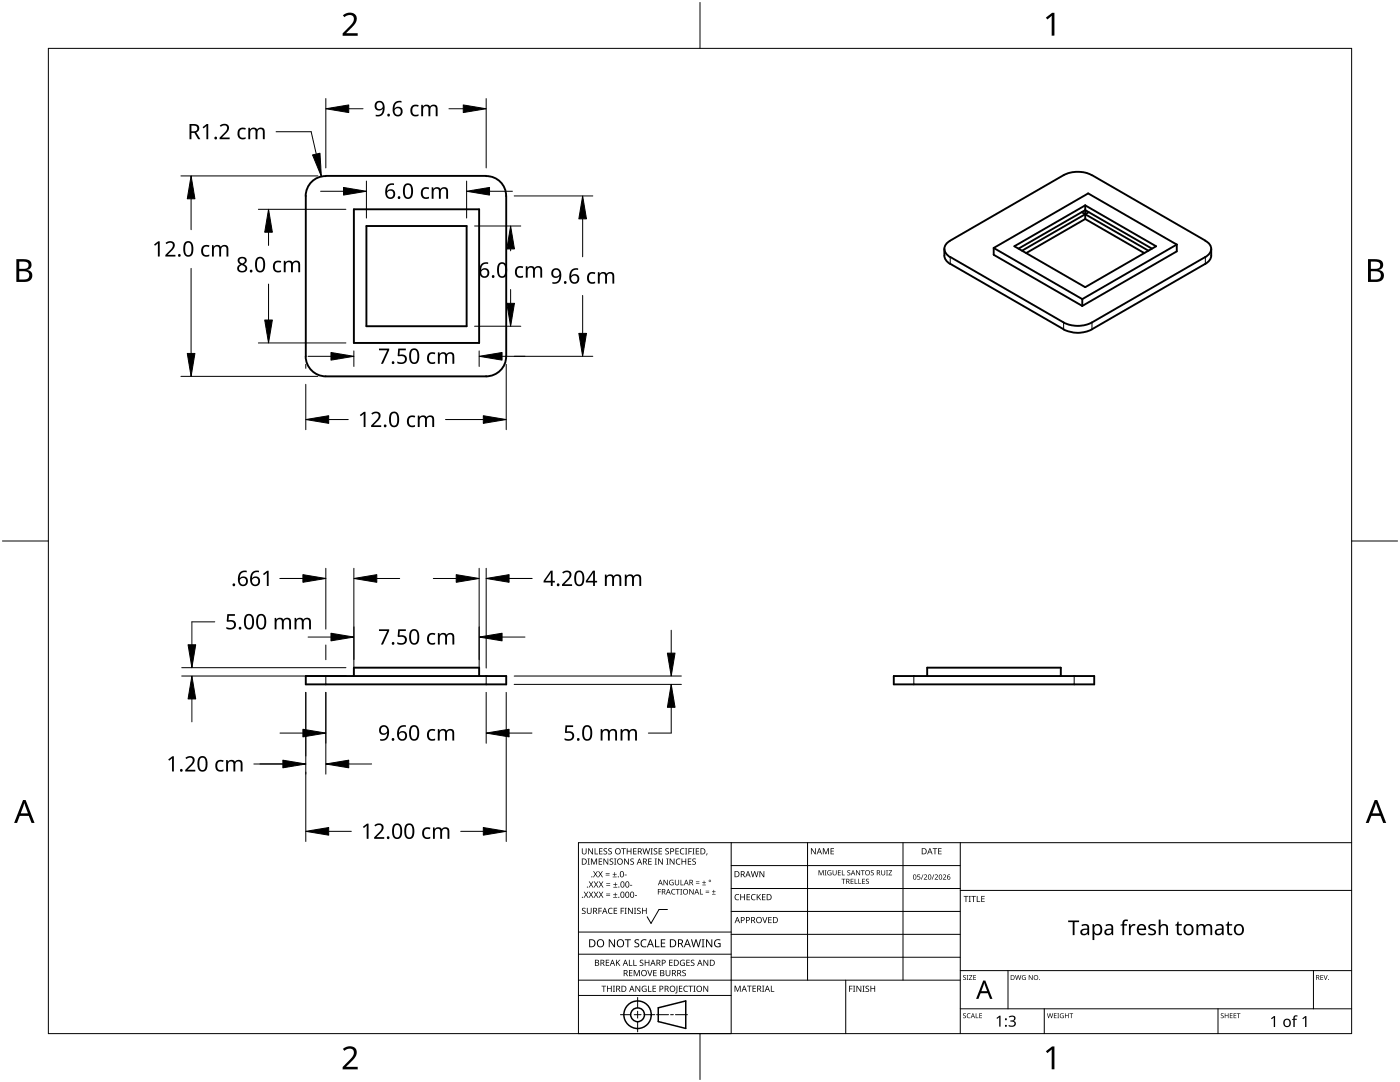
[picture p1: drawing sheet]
<svg xmlns="http://www.w3.org/2000/svg" width="279mm" height="216mm" viewBox="0 0 279 216" stroke-linecap="round" stroke-linejoin="round" font-family="sans-serif">
<g fill="none" stroke="#000" stroke-width=".38">
<path d="M65 35.1a4 4 0 0 0-4 4v32a4 4 0 0 0 4 4h32M97 35.1a3.9 3.9 0 0 1 4 4M97 35.1h-32M101 39.1v32M212.3 35a6.2 6.2 0 0 1 5.6 0M212.3 34.9l-22.7 13.1M217.9 34.9l22.7 13.1M70.6 41.8h25v26.6h-25zM73.1 45.1h20v20h-20zM188.5 49.6a2.52 2.52 0 0 0 1.1 3.1M189.6 48a1.73 1.73 0 0 0-1.1 1.7 1.73 1.73 0 0 0 1.1 1.6M189.6 51.3l22.7 13a6.2 6.2 0 0 0 5.6 0"/>
<path d="M189.6 52.6l22.7 13.1M198.3 49.5l17.7 10.2M198.3 49.5v1.3l17.7 10.2M202.4 49.1l14.2-8.1 14.1 8.1-14.1 8.2zM215.9 42.3l13.3 7.7M216 59.7v1.3M216.6 41v2.7M216.6 43.7l11.8 6.8M216.6 43.7l-11.8 6.8M217.3 42.3l-13.3 7.7M229.9 49.6l-13.3-7.7-13.3 7.7M234.8 48.8l-18.8 10.9"/>
<path d="M234.8 48.8v1.4l-18.8 10.8M234.8 48.8l-17.6-10.2-18.9 10.9M240.5 48a1.71 1.71 0 0 1 1.2 1.7 1.71 1.71 0 0 1-1.2 1.6l-22.6 13M240.6 52.6l-22.7 13.1M241.7 49.6a2.47 2.47 0 0 1-1.2 3.1M101 71.1a4 4 0 0 1-4 4M212.3 65.7a6.2 6.2 0 0 0 5.6 0M61 134.9h40v1.7h-40zM70.6 134.9v-1.7h25v1.7M178.4 134.9h40v1.7h-40zM185 134.9v-1.7h26.7v1.7"/>
</g>
<path d="M189.6 51.3v1.3M240.6 51.3v1.3M212.3 64.3v1.4M217.9 64.3v1.4M65 134.9v1.7M97 134.9v1.7M182.4 134.9v1.7M214.4 134.9v1.7" fill="none" stroke="#000" stroke-width=".2"/>
<path d="M9.7 9.7h260v196.5h-260z" fill="none" stroke="#000" stroke-width=".2"/>
<path d="M139.7 .5v9.2M.5 108h9.2M269.7 108h9.2M139.7 206.2v9.2" fill="none" stroke="#000" stroke-width=".2"/>
<g fill="#000">
<path d="M68.4 3.1a1.64 1.64 0 0 1 2.8 .4 2.52 2.52 0 0 1-1.2 2.2l-.9 .9h2.3v.5h-3v-.4l1.2-1.2a1.95 1.95 0 0 0 .9-2.2 1.23 1.23 0 0 0-1.8 .1zM208.7 3.5l1.3-.9h.4v4.5h-.5v-4l-.9 .8zM68.4 209.3a1.64 1.64 0 0 1 2.8 .4 2.52 2.52 0 0 1-1.2 2.2l-.9 1h2.3v.5h-3v-.5l1.2-1.2a1.95 1.95 0 0 0 .9-2.1 1.23 1.23 0 0 0-1.8 .1zM208.7 209.8l1.3-1h.4v4.6h-.5v-4l-.9 .7z"/>
<path d="M3.3 51.7h1.3a1.28 1.28 0 0 1 1.7 1.3 1.04 1.04 0 0 1-.9 .9 1.23 1.23 0 0 1 1 1.5 1.23 1.23 0 0 1-1.5 .9h-1.6zM3.8 54.1v1.7h1a.86 .86 0 0 0 1-.9 .86 .86 0 0 0-1.1-.8zM3.8 52.2v1.4h.9a.78 .78 0 0 0 1-.7 .78 .78 0 0 0-1.1-.7z"/>
<path d="M273 51.7h1.3a1.28 1.28 0 0 1 1.7 1.3 1.04 1.04 0 0 1-.8 .9 1.23 1.23 0 0 1 1 1.5 1.23 1.23 0 0 1-1.6 .9h-1.6zM273.6 54.1v1.7h.9a.86 .86 0 0 0 1.1-.9 .86 .86 0 0 0-1.1-.8zM273.6 52.2v1.4h.8a.78 .78 0 0 0 1-.7 .78 .78 0 0 0-1.1-.7z"/>
<path d="M4.6 159.6h.5l1.8 4.6h-.6l-.6-1.4h-1.8l-.5 1.4h-.6zM4.8 160.2l-.7 2.1h1.5z"/>
<path d="M274.3 159.6h.6l1.7 4.6h-.6l-.5-1.4h-1.8l-.6 1.4h-.5zM274.6 160.2l-.7 2.1h1.4z"/>
</g>
<g fill="none" stroke="#000" stroke-width=".2">
<path d="M145.9 168.1v38.1h-30.5v-38.1h154.3M145.9 172.7h45.7M145.9 177.3h45.7M161.2 168.1v27.5M180.2 168.1v27.5M191.6 168.1v38.1M191.6 177.7h78.1M115.4 198.6h30.5M115.4 195.6h76.2M115.4 190.4h30.5M115.4 186h30.5M127.3 199v2.1"/>
<path d="M133.2 181.5h-1.7l-1.6 2.8-.7-1.4M145.9 181.9h45.7M145.9 186.4h45.7M145.9 191h45.7M168.8 195.6v10.6M191.6 193.7h78.1M201.2 193.7v7.6M262.1 193.7v7.6M123.8 202.5h2.1M126.6 202.5h1.3M127.3 201.8v1.4M127.3 203.8v2.1"/>
<path d="M128.6 202.5h2.1M131 202.5h2.4M133.8 202.5h.6M134.8 202.5h2.4M191.6 201.3h78.1M208.4 201.3v4.9M243.1 201.3v4.9"/>
</g>
<g fill="#000">
<path d="M116.1 169.3h.2v.8a.32 .32 0 0 0 .3 .3 .32 .32 0 0 0 .3-.3v-.8h.2v.8a.47 .47 0 0 1-.5 .4 .47 .47 0 0 1-.5-.5zM116.5 177.9h.2l.3 .5 .3-.5h.1l-.4 .6 .4 .6h-.1l-.3-.5-.4 .5h-.1l.4-.6zM117.3 171.3h.4l-.1 .1v1l.1 .1h-.4l.1-.1v-1zM117.4 169.3h.2l.6 1v-1h.1v1.2h-.1l-.7-1v1h-.1zM117.5 177.9h.2l.3 .5 .3-.5h.1l-.4 .6 .4 .6h-.1l-.4-.5-.3 .5h-.1l.4-.6zM117.5 175.9h.2l.3 .5 .3-.5h.1l-.4 .6 .5 .6h-.2l-.3-.5-.4 .5h-.1l.4-.6zM117.9 171.3h.3l.3 1 .4-1h.3v1.2h-.2v-1l-.4 1h-.1l-.4-1v1h-.2zM118.7 169.3h.1v1h.6v.2h-.7zM118.4 173.8h.1l.3 .5 .3-.5h.2l-.4 .6 .4 .7h-.1l-.4-.6-.3 .6h-.1l.4-.7zM118.5 177.9h.2l.2 .5 .3-.5h.2l-.4 .6 .4 .6h-.1l-.4-.5-.3 .5h-.1l.4-.6zM118.5 175.9h.2l.3 .5 .3-.5h.1l-.4 .6 .4 .6h-.1l-.3-.5-.4 .5h-.1l.4-.6zM119.5 171.3h.7v.1h-.6v.4h.5v.2h-.5v.4h.6v.1h-.7z"/>
<path d="M119.6 169.3h.6v.1h-.5v.4h.5v.1h-.5v.4h.5v.2h-.6zM119.4 173.8h.1l.3 .5 .3-.5h.2l-.4 .6 .4 .7h-.1l-.4-.6-.3 .6h-.2l.5-.7zM119.5 177.9h.1l.3 .5 .3-.5h.2l-.4 .6 .4 .6h-.1l-.4-.5-.3 .5h-.1l.4-.6zM119.5 175.9h.2l.3 .5 .3-.5h.1l-.4 .6 .4 .6h-.1l-.4-.5-.3 .5h-.1l.4-.6zM120.9 174.6h.8v.1h-.8zM120.9 174.2h.8v.1h-.8zM121 178.7h.8v.1h-.8zM121 178.3h.8v.1h-.8zM121 176.6h.8v.1h-.8zM121 176.3h.8v.1h-.8zM120.5 169.4l.4-.1h.3l-.1 .1a.25 .25 0 0 0-.4-.1 .25 .25 0 0 0 0 .4l.4 .3 .1 .2-.3 .3-.5-.1v-.1h.2a.27 .27 0 0 0 .4-.1 .27 .27 0 0 0-.3-.3l-.2-.2zM120.4 171.3h.2l.7 1-.1-1h.2v1.2h-.2l-.6-1v1h-.2z"/>
<path d="M121.4 169.4l.5-.1h.2v.1a.25 .25 0 0 0-.4-.1 .25 .25 0 0 0 0 .4l.4 .3v.2l-.2 .3-.5-.1v-.1h.1a.27 .27 0 0 0 .5-.1 .27 .27 0 0 0-.4-.3l-.2-.2zM122.3 174.9h.8v.2h-.8zM122.4 179h.8v.1h-.8zM122.4 177h.8v.1h-.8zM121.7 171.4l.4-.1 .3 .1-.1 .1a.25 .25 0 0 0-.4-.1 .25 .25 0 0 0 0 .4 .42 .42 0 0 1 .5 .5 .42 .42 0 0 1-.7 .2l-.1-.2 .2 .1a.27 .27 0 0 0 .5-.2 .27 .27 0 0 0-.4-.3l-.2-.2zM122.6 174h.1v.4h.4v.1h-.4v.4h-.1v-.4h-.3v-.1h.3zM122.7 178.1h.1v.4h.4v.1h-.4v.3h-.1v-.3h-.3v-.1h.3zM122.7 176.1h.2v.3h.3v.2h-.3v.3h-.2v-.3h-.3v-.2h.3zM122.6 171.3h.4l-.1 .1v1l.1 .1h-.4l.1-.1v-1zM124 169.3h.9v.1h-.4v1.1h-.1v-1.1h-.4zM124.7 174.5h.4v.2h-.4zM124.6 171.3h.1l.7 1v-1h.1v1.2h-.2l-.6-1v1h-.1z"/>
<path d="M125.7 176.6h.5v.1h-.5zM125.1 169.3h.1v.5h.7v-.5h.1v1.2h-.1v-.6h-.7v.6h-.1zM125.8 171.4l.5-.1 .2 .1v.1a.25 .25 0 0 0-.4-.1 .25 .25 0 0 0 0 .4 .42 .42 0 0 1 .4 .5 .42 .42 0 0 1-.7 .2v-.2l.1 .1a.27 .27 0 0 0 .5-.2 .27 .27 0 0 0-.4-.3l-.2-.2zM126.7 178.6h.4v.2h-.4zM126.4 169.3h.6v.1h-.5v.4h.5v.1h-.5v.4h.5v.2h-.6zM128.2 169.3h.2l.2 1 .3-1h.2l.2 1 .3-1h.1l-.3 1.2h-.1l-.3-1.1-.3 1.1h-.2zM129.4 171.3h.7v.1h-.6v.4h.5v.2h-.5v.4h.6v.1h-.7zM129.8 169.3h.5l-.2 .1v1l.2 .1h-.5l.2-.1v-1zM130.7 171.3h.4l-.1 .1v1l.1 .1h-.4l.1-.1v-1zM130.5 169.4l.4-.1h.3l-.1 .1a.25 .25 0 0 0-.4-.1 .25 .25 0 0 0 0 .4l.4 .3 .1 .2-.2 .3-.6-.1v-.1h.2a.27 .27 0 0 0 .4-.1 .27 .27 0 0 0-.3-.3l-.2-.2zM131.3 177.4h.6v.1h-.5v.4h.5v.1h-.5v.5h-.1zM131.4 169.3h.7v.1h-.5v.4h.5v.1h-.5v.4h.5v.2h-.7z"/>
<path d="M131.3 171.3h.2l.7 1v-1h.1v1.2h-.2l-.6-1v1h-.2zM132.4 175.6h.2l.6 .9v-.9h.1v1h-.2l-.6-.9v.9h-.1zM133 171.3h.4l-.1 .1v1l.1 .1h-.4l.1-.1v-1zM132.8 169.4l.4-.1h.3l-.1 .1a.25 .25 0 0 0-.3-.1 .25 .25 0 0 0 0 .4l.4 .3v.2l-.2 .3-.5-.1v-.1h.1a.27 .27 0 0 0 .5-.1 .27 .27 0 0 0-.4-.3l-.2-.2zM133.7 175.7l.5-.2 .2 .1v.1a.45 .45 0 0 0-.7 .4 .45 .45 0 0 0 .6 .4v-.3h-.2v-.1h.3v.5a.6 .6 0 0 1-.8-.1 .6 .6 0 0 1 .1-.8zM134.1 177.5l.4-.1h.3l-.1 .2a.44 .44 0 0 0-.6 .4 .44 .44 0 0 0 .6 .3 .52 .52 0 0 1-.7 0 .52 .52 0 0 1 .1-.8zM133.6 171.3h.2l.7 1v-1h.1v1.2h-.2l-.6-1v1h-.2zM134.9 177.4h.8v.1h-.4v1h-.1v-1h-.3zM135 171.5l.5-.2 .3 .1-.1 .1a.49 .49 0 0 0-.7 .4 .49 .49 0 0 0 .7 .5 .52 .52 0 0 1-.6 0 .52 .52 0 0 1-.2-.6zM134.8 169.3h.7v.1h-.6v.4h.5v.1h-.5v.4h.6v.2h-.7zM134.7 175.6h.1v.7a.28 .28 0 0 0 .3 .2 .28 .28 0 0 0 .3-.2v-.7h.1v.7a.42 .42 0 0 1-.4 .4 .42 .42 0 0 1-.4-.4zM135.8 175.6h.2v.9h.4v.1h-.6z"/>
<path d="M135.8 177.4h.3l-.1 .1v.9l.1 .1h-.3l.1-.1v-.9zM135.8 169.4l.4-.1h.4l-.1 .1h-.2a.49 .49 0 0 0-.4 .6 .49 .49 0 0 0 .7 .3 .52 .52 0 0 1-.7 .1 .52 .52 0 0 1-.2-.6zM136 171.3h.2v.5h.6v-.5h.1v1.2h-.1v-.5h-.6v.5h-.2zM136.7 169.3h.5l-.2 .1v1l.2 .1h-.5l.2-.1v-1zM137.4 169.3h.7v.1h-.6v.4h.5v.2h-.5v.5h-.1zM137.3 171.3h.7v.1h-.6v.4h.5v.2h-.5v.4h.6v.1h-.7zM137.6 177.4h.1l.6 .9v-.9h.1v1.1h-.1l-.6-.9v.9h-.1zM138.2 169.3h.4l-.1 .1v1l.1 .1h-.4l.1-.1v-1zM138.9 176.2h.7v.1h-.7zM138.9 175.9h.7v.1h-.7zM138.2 171.4l.4-.1 .3 .1-.1 .1a.25 .25 0 0 0-.4-.1 .25 .25 0 0 0 0 .4 .42 .42 0 0 1 .5 .5 .42 .42 0 0 1-.7 .2l-.1-.2 .2 .1a.27 .27 0 0 0 .5-.2 .27 .27 0 0 0-.4-.3l-.2-.2zM138.9 169.3h.6v.1h-.5v.4h.5v.1h-.5v.4h.5v.2h-.6z"/>
<path d="M139.7 177.4h.1v1h.5v.1h-.6zM140.1 176.5h.8v.1h-.8zM140.5 175.7h.1v.3h.3v.2h-.3v.3h-.1v-.3h-.4v-.2h.4zM140.8 178h.7v.2h-.7zM140.8 177.7h.7v.1h-.7zM141 170.3h.2l-.3 .4zM142.1 178.4h.7v.1h-.7zM142.4 177.6h.1v.3h.3v.1h-.3v.3h-.1v-.3h-.3v-.1h.3zM146.8 178.6l.4-.2 .3 .1v.1a.49 .49 0 0 0-.7 .4 .49 .49 0 0 0 .7 .5 .52 .52 0 0 1-.7 0 .52 .52 0 0 1-.2-.6zM147.7 178.4h.2v.5h.6v-.5h.2v1.2h-.2v-.5h-.6v.5h-.2zM149 178.4h.7v.1h-.5v.4h.4v.2h-.4v.4h.5v.1h-.7zM150 178.6l.5-.2 .3 .1-.1 .1a.49 .49 0 0 0-.7 .4 .49 .49 0 0 0 .8 .5 .52 .52 0 0 1-.7 0 .52 .52 0 0 1-.2-.6z"/>
<path d="M149.8 173.8h.2l.3 1.1 .2-1.1h.2l.3 1.1 .2-1.1h.2l-.3 1.2h-.2l-.3-1-.3 1h-.1zM151 178.4h.2v.6l.5-.6h.2l-.5 .5 .5 .7h-.2l-.4-.6-.1 .6h-.2zM151.6 173.8h.1l.7 1v-1h.1v1.2h-.1l-.7-1v1h-.1zM152.1 178.4h.7v.1h-.6v.4h.5v.2h-.5v.4h.6v.1h-.7zM161.8 169.3h.2l.7 1v-1h.1v1.2h-.2l-.6-1v1h-.2zM163.4 173.6h.2l.3 .9 .3-.9h.2v1.1h-.1v-.9l-.5 .9-.3-.9v.9h-.1zM164.2 169.3h.2l.4 .9 .4-.9h.2v1.2h-.1v-1.1l-.4 1.1h-.1l-.4-1.1v1.1h-.2zM164.6 173.6h.3l-.1 .1v.9l.1 .1h-.3l.1-.1v-.9zM165.2 173.8l.5-.2 .2 .1v.1a.42 .42 0 0 0-.7 .3 .42 .42 0 0 0 .6 .4v-.3h-.2v-.1h.3v.5a.56 .56 0 0 1-.7-.1 .56 .56 0 0 1 0-.7zM165.8 169.3h.6v.1h-.5v.4h.5v.1h-.5v.4h.5v.2h-.6zM166.2 173.6h.1v.7a.26 .26 0 0 0 .3 .3 .26 .26 0 0 0 .2-.3v-.7h.2v.7a.39 .39 0 0 1-.4 .4 .39 .39 0 0 1-.4-.4zM167.2 173.6h.6v.2h-.4v.3h.4v.1h-.4v.3h.4v.2h-.6z"/>
<path d="M168 173.6h.1v.9h.5v.2h-.6zM168 175.4h.7v.1h-.3v.9h-.1v-.9h-.3zM169.1 173.7l.4-.1 .2 .1v.1a.24 .24 0 0 0-.4-.1 .24 .24 0 0 0-.1 .3 .24 .24 0 0 0 .3 .1l.2 .2v.3l-.4 .1-.2-.1v-.1a.26 .26 0 0 0 .4 .1 .26 .26 0 0 0 .1-.4 .26 .26 0 0 0-.4-.1zM169.8 175.4h.5v.1h-.4v.3h.4v.1h-.4v.4h.4v.1h-.5zM170.6 175.4h.1v.9h.4v.1h-.5zM171.3 175.4h.1v.9h.5v.1h-.6zM170.8 173.6h.2l.5 .9v-.9h.1v1.1h-.1l-.6-.9 .1 .9h-.2zM171.8 173.6h.8v.2h-.4v.9h-.1v-.9h-.3zM172.1 175.4h.5v.1h-.4v.3h.4v.1h-.4v.4h.4v.1h-.5zM172.9 175.5l.3-.2 .2 .1v.1a.24 .24 0 0 0-.3-.1 .24 .24 0 0 0-.2 .3 .24 .24 0 0 0 .4 .1l.1 .2-.1 .3-.4 .1v-.2a.26 .26 0 0 0 .3 .1 .26 .26 0 0 0 .1-.3 .26 .26 0 0 0-.4-.2zM173.8 173.7l.4-.1 .2 .1-.1 .1a.24 .24 0 0 0-.3-.1 .24 .24 0 0 0-.1 .3 .24 .24 0 0 0 .3 .1l.2 .2v.3l-.4 .1-.2-.1v-.1a.26 .26 0 0 0 .4 .1 .26 .26 0 0 0 .1-.4 .26 .26 0 0 0-.4-.1zM175.9 173.6h.1v.7a.26 .26 0 0 0 .3 .3 .26 .26 0 0 0 .2-.3v-.7h.2v.7a.39 .39 0 0 1-.4 .4 .39 .39 0 0 1-.4-.4z"/>
<path d="M176.8 173.6h.4l-.1 .1v.9l.1 .1h-.4l.2-.1v-.9zM177.3 173.6h.7l-.5 .9h.5v.2h-.7l.6-.9h-.6zM183.1 174.5h.5v.1h-.4v.3a.34 .34 0 0 1 .4 .2 .34 .34 0 0 1-.1 .4 .34 .34 0 0 1-.5-.1 .27 .27 0 0 0 .4 .1 .27 .27 0 0 0 .1-.4 .27 .27 0 0 0-.4-.1zM184.2 174.5h.1l-.4 1h-.1zM184.4 174.6a.37 .37 0 0 1 .6 0 .37 .37 0 0 1-.3 .6l-.2 .2h.5v.1h-.6l.2-.4a.27 .27 0 0 0 .3-.3 .27 .27 0 0 0-.4-.2zM186.3 174.5h.2l-.4 1h-.2zM186.1 169.3h.9v.1h-.3v1.1h-.2v-1.1h-.4zM186.5 174.6a.37 .37 0 0 1 .6 0 .37 .37 0 0 1-.2 .6l-.2 .2h.5v.1h-.7l.3-.4a.27 .27 0 0 0 .3-.3 .27 .27 0 0 0-.4-.2zM187.2 169.3h.7v.1h-.5v.4h.5v.1h-.5v.4h.5v.2h-.7zM188.2 174.6a.37 .37 0 0 1 .6 0 .37 .37 0 0 1-.3 .6l-.2 .2h.5v.1h-.6l.2-.4a.27 .27 0 0 0 .3-.3 .27 .27 0 0 0-.4-.2zM192.3 178.8h.9v.1h-.3v1.1h-.2v-1.1h-.4zM193.3 178.8h.5l-.2 .1v1l.2 .1h-.5l.2-.1v-1z"/>
<path d="M193.8 178.8h1v.1h-.4v1.1h-.2v-1.1h-.4zM194.9 178.8h.2v1.1h.5v.1h-.7zM195.8 178.8h.7v.1h-.5v.4h.5v.1h-.5v.5h.5v.1h-.7zM116.2 181.3l.4-.2 .3 .1-.1 .1a.25 .25 0 0 0-.4-.1 .25 .25 0 0 0 0 .4l.4 .2 .1 .3-.3 .3-.5-.1v-.1h.2a.27 .27 0 0 0 .4-.1 .27 .27 0 0 0-.3-.3l-.2-.2zM117.1 181.1h.2v.8a.32 .32 0 0 0 .3 .3 .32 .32 0 0 0 .3-.3v-.8h.2v.8a.47 .47 0 0 1-.5 .5 .47 .47 0 0 1-.5-.5zM119.4 181.1h.7v.2h-.5v.4h.5v.1h-.5v.6h-.2zM120 196.7h1v.1h-.4v1.1h-.2v-1.1h-.4zM120.9 191.5h.7v.1h-.5v.4h.4v.2h-.4v.4h.5v.1h-.7zM121.5 181.3l.4-.2 .4 .1-.1 .1a.49 .49 0 0 0-.7 .5 .49 .49 0 0 0 .7 .4 .52 .52 0 0 1-.6 .1 .52 .52 0 0 1-.3-.6zM121.1 196.7h.2v.5h.6v-.5h.2v1.2h-.2v-.6h-.6v.6h-.2zM121.5 187.4h.2l.9 1.3v-1.3h.1v1.6h-.2l-.8-1.3v1.3h-.2zM122.3 196.7h.4l-.1 .1v1l.1 .1h-.4l.2-.1v-1z"/>
<path d="M122.5 181.1h.7v.2h-.6v.4h.5v.1h-.5v.4h.6v.2h-.7zM122.9 191.5h.2v.6l.5-.6h.2l-.5 .5 .5 .7h-.2l-.4-.6-.1 .6h-.2zM123.9 181.1h.6v.2h-.5v.4h.5v.1h-.5v.6h-.1zM124.7 181.1h.4l-.2 .2v.9l.2 .2h-.4l.1-.2v-.9zM124.7 187.4h1.2v.2h-.5v1.4h-.2v-1.4h-.5zM125.5 191.5h.2v1.1h.5v.1h-.7zM125.5 193.6h.7v.1h-.5v.4h.5v.1h-.5v.4h.5v.2h-.7zM125.3 181.1h.2l.7 1.1-.1-1.1h.2v1.3h-.2l-.6-1v1h-.2zM126.4 191.5h.2v1.1h.5v.1h-.7zM126.5 181.1h.5l-.2 .2v.9l.2 .2h-.5l.2-.2v-.9zM126.5 193.6h.2l.4 1 .4-1h.2v1.2h-.2v-1.1l-.4 1.1h-.1l-.4-1.1v1.1h-.1zM126.7 187.6l.3-.2 .6 .1-.2 .1a.33 .33 0 0 0-.6 .2 .33 .33 0 0 0 .4 .4 .47 .47 0 0 1 .4 .6 .47 .47 0 0 1-.7 .2h-.3v-.2h.2a.35 .35 0 0 0 .6-.2 .35 .35 0 0 0-.5-.4l-.3-.2z"/>
<path d="M126.8 196.7h.2l.6 1v-1h.2v1.2h-.2l-.7-1 .1 1h-.2zM127.2 181.3l.4-.2 .3 .1-.1 .1a.25 .25 0 0 0-.4-.1 .25 .25 0 0 0 0 .4l.4 .2 .1 .3-.3 .3-.5-.1v-.1h.2a.27 .27 0 0 0 .4-.1 .27 .27 0 0 0-.3-.3l-.2-.2zM127.7 191.6l.5-.1 .2 .1v.1a.25 .25 0 0 0-.4-.1 .25 .25 0 0 0 0 .4l.4 .2v.3l-.2 .2h-.5v-.2l.1 .1a.27 .27 0 0 0 .5-.2 .27 .27 0 0 0-.4-.3l-.2-.2zM128 187.6l.6-.2 .4 .1v.2a.64 .64 0 0 0-1 .5 .64 .64 0 0 0 1 .6v.2a.83 .83 0 0 1-1.1-.3 .83 .83 0 0 1 .1-1.1zM128.2 196.8l.6-.1 .2 .1v.1a.5 .5 0 0 0-.8 .4 .5 .5 0 0 0 .7 .5v-.4h-.3v-.1h.4v.6a.66 .66 0 0 1-.8-.2 .66 .66 0 0 1 0-.9zM128.1 181.1h.2v.6h.6v-.6h.2v1.3h-.2v-.6h-.6v.6h-.2zM129.2 193.6h.1l.4 1 .3-1h.2l-.4 1.2h-.2zM129.3 196.7h.2v1.1h.5v.1h-.7zM128.7 191.5h.1v.5h.6v-.5h.2v1.2h-.2v-.5h-.6v.5h-.1zM130.7 187.4h.2v1.4h.7v.2h-.9zM130.2 196.7h.7v.1h-.5v.4h.5v.1h-.5v.5h.5v.1h-.7zM130.4 193.6h.6v.1h-.5v.4h.5v.1h-.5v.4h.5v.2h-.6z"/>
<path d="M131.9 187.4h.9v.2h-.7v.5h.6v.2h-.6v.5h.7v.2h-.9zM132.8 193.6h.2v.7a.32 .32 0 0 0 .3 .4 .32 .32 0 0 0 .3-.4v-.7h.2v.7a.47 .47 0 0 1-.5 .5 .47 .47 0 0 1-.5-.5zM133.5 191.5h.7v.1h-.5v.4h.5v.2h-.5v.4h.5v.1h-.7zM135 196.7h.2v1.3l-.1 .2h-.3l-.1-.1 .3-.2zM135.5 196.7h.7v.1h-.5v.4h.4v.1h-.4v.5h.5v.1h-.7zM135.8 191.7l.5-.2 .4 .1-.1 .1a.5 .5 0 0 0-.8 .4 .5 .5 0 0 0 .7 .5v-.4h-.2v-.1h.4v.6a.66 .66 0 0 1-.9-.1 .66 .66 0 0 1 0-.9zM136.2 193.7l.4-.2 .3 .1-.1 .1a.25 .25 0 0 0-.4-.1 .25 .25 0 0 0 0 .4 .42 .42 0 0 1 .5 .6 .42 .42 0 0 1-.7 .2l-.1-.2h.2a.27 .27 0 0 0 .5-.1 .27 .27 0 0 0-.4-.3l-.2-.2zM136.5 196.8l.5-.1 .3 .1-.1 .1a.49 .49 0 0 0-.7 .4 .49 .49 0 0 0 .8 .4 .52 .52 0 0 1-.7 .1 .52 .52 0 0 1-.2-.6zM137 191.5h.7v.1h-.6v.4h.5v.2h-.5v.4h.6v.1h-.7zM137.4 196.7h.9v.1h-.4v1.1h-.1v-1.1h-.4zM137.9 191.6l.4-.1 .3 .1-.1 .1a.25 .25 0 0 0-.4-.1 .25 .25 0 0 0 0 .4l.4 .2 .1 .3-.2 .2h-.6v-.2l.2 .1a.27 .27 0 0 0 .5-.2 .27 .27 0 0 0-.4-.3l-.2-.2zM138.4 196.7h.4l-.1 .1v1l.1 .1h-.4l.1-.1v-1z"/>
<path d="M137.9 187.4h.2l.3 1.4 .4-1.4h.2l.4 1.4 .3-1.4h.2l-.4 1.6h-.2l-.4-1.3-.4 1.3h-.2zM140 187.4h.6l-.2 .2v1.3l.2 .1h-.6l.2-.1v-1.3zM140.4 196.7h.1l.7 1v-1h.1v1.2h-.1l-.7-1v1h-.1zM140.4 191.5h.2l.6 1v-1h.1v1.2h-.1l-.7-1v1h-.1zM140.9 187.4h.2l.9 1.3v-1.3h.2v1.6h-.3l-.8-1.3v1.3h-.2zM142.7 187.6l.7-.2 .4 .1-.1 .2a.65 .65 0 0 0-1 .5 .65 .65 0 0 0 .9 .6v-.4h-.3v-.2h.5v.7a.86 .86 0 0 1-1.1-.1 .86 .86 0 0 1 0-1.2zM146.6 196.7h.2l.4 1 .4-1h.2v1.2h-.1v-1.1l-.4 1.1h-.2l-.4-1.1v1.1h-.1zM149.1 196.7h.9v.1h-.4v1.1h-.1v-1.1h-.4zM150.2 196.7h.7v.1h-.6v.4h.5v.1h-.5v.5h.6v.1h-.7zM152.1 183h.2l.3 1 .4-1h.2l-.5 1.2h-.1zM152.1 196.7h.4l-.1 .1v1l.1 .1h-.4l.1-.1v-1zM153.8 196.7h.2v1.1h.5v.1h-.7z"/>
<path d="M153.3 183h.7v.1h-.5v.4h.5v.1h-.5v.5h.5v.1h-.7zM169.5 196.7h.6v.1h-.5v.5h.5v.1h-.5v.5h-.1zM170.2 196.7h.5l-.2 .1v1l.2 .1h-.5l.2-.1v-1zM170.9 196.7h.2l.6 1v-1h.2v1.2h-.2l-.6-1v1h-.2zM172.1 196.7h.5l-.2 .1v1l.2 .1h-.5l.2-.1v-1zM172.8 196.8l.4-.1h.2v.2a.25 .25 0 0 0-.4-.1 .25 .25 0 0 0 0 .4l.4 .2 .1 .3-.3 .2h-.5v-.2l.2 .1a.27 .27 0 0 0 .4-.2 .27 .27 0 0 0-.3-.3l-.3-.2zM173.7 196.7h.2v.5h.6v-.5h.2v1.2h-.2v-.6h-.6v.6h-.2zM192.2 194.7l.4-.1h.2l-.1 .1a.24 .24 0 0 0-.3 0 .24 .24 0 0 0-.1 .3 .24 .24 0 0 0 .4 .1l.1 .1-.1 .3h-.4l-.1-.1a.24 .24 0 0 0 .3 .1 .24 .24 0 0 0 .1-.3l-.4-.3zM192.9 194.6h.4l-.1 .1v.7l.1 .1h-.4l.1-.1v-.7zM193.4 194.6h.6l-.5 .8h.6v.1h-.7l.5-.8h-.5zM194.2 194.6h.6v.1h-.4v.3h.4v.1h-.4v.3h.4v.1h-.6zM202.6 194.6h.1l.2 .8 .2-.8h.2l.2 .8 .2-.8h.1l-.2 .9h-.2l-.2-.8-.2 .8h-.2z"/>
<path d="M204.1 194.7l.3-.1h.3l-.1 .1a.4 .4 0 0 0-.6 .4 .4 .4 0 0 0 .6 .3v-.3l-.2-.1h.3v.5a.53 .53 0 0 1-.7-.1 .53 .53 0 0 1 .1-.7zM205.3 194.6h.2l.5 .8v-.8h.1v.9h-.2l-.5-.8v.8h-.1zM213.2 183.7h2.2v.3h-.9v2.6h-.4v-2.6h-.9zM224.2 183.7l.7-.2h.2l-.1 .3a.46 .46 0 0 0-.5 0 .46 .46 0 0 0-.1 .6h.5v.3h-.5v1.9h-.4v-1.9h-.4v-.2l.4-.1zM225.3 184.4h.3l.1 .4 .3-.4h.6l-.1 .3h-.4l-.4 .4v1.5h-.4zM229.3 184.6a1.29 1.29 0 0 1 1.4-.1l-.1 .3-.5-.1a.35 .35 0 0 0-.6 .1 .35 .35 0 0 0 .4 .5h.2a.66 .66 0 0 1 .6 .8 .66 .66 0 0 1-.9 .5l-.6-.1v-.3l.7 .1 .4-.1v-.4l-.5-.2a.65 .65 0 0 1-.5-1zM231.3 183.5h.3v1.2a.84 .84 0 0 1 .9-.3 .84 .84 0 0 1 .6 .8v1.4h-.4v-1.4a.59 .59 0 0 0-.7-.5 .59 .59 0 0 0-.4 .8v1.1h-.3zM235 183.9h.2v.5h.7v.3h-.7v1.2l.2 .4h.5v.3a.67 .67 0 0 1-1-.6v-1.3h-.3v-.2l.3-.1zM238.8 184.4h.3v.3a.83 .83 0 0 1 1.4 0 .78 .78 0 0 1 .9-.3 .78 .78 0 0 1 .5 .8v1.4h-.3v-1.4a.54 .54 0 0 0-.7-.5 .54 .54 0 0 0-.4 .7v1.2h-.3v-1.4a.55 .55 0 0 0-.7-.5 .55 .55 0 0 0-.4 .8v1.1h-.3zM245.1 183.9h.2v.5h.6v.3h-.6v1.2l.2 .4h.4v.3a.67 .67 0 0 1-1-.6v-1.3h-.3v-.2l.3-.1zM263.5 194.6h.6v.1h-.5v.3h.4v.1h-.4v.3h.5v.1h-.6zM264.1 194.6h.2l.2 .8 .3-.8h.2l-.4 .9h-.1z"/>
<path d="M192.2 202.3l.4-.1h.2l-.1 .1a.24 .24 0 0 0-.3 0 .24 .24 0 0 0-.1 .3 .24 .24 0 0 0 .4 .1l.1 .2-.1 .2-.4 .1-.1-.2a.24 .24 0 0 0 .3 .1 .24 .24 0 0 0 .1-.3l-.4-.2zM193.1 202.3l.6-.1-.3 .1a.4 .4 0 0 0-.3 .5 .4 .4 0 0 0 .5 .2 .46 .46 0 0 1-.6 0 .46 .46 0 0 1 .1-.7zM194.7 202.2h.1v.8h.5v.2h-.6zM195.4 202.2h.6v.1h-.4v.3h.4v.1h-.4v.4h.4v.1h-.6zM198.9 203.1l.6-.4h.2v2.2h-.3v-1.9l-.4 .3zM201.3 202.9a.78 .78 0 0 1 .8-.3 .78 .78 0 0 1 .6 .6l-.1 .3-.4 .2a.62 .62 0 0 1 .5 .8 .62 .62 0 0 1-.8 .4l-.6-.1v-.3l.3 .1a.49 .49 0 0 0 .7 0 .49 .49 0 0 0 0-.7l-.7-.1v-.2a.46 .46 0 0 0 .7 0 .46 .46 0 0 0-.1-.7h-.3l-.5 .2zM209 202.2h.1l.2 .8 .2-.8h.1l.3 .8 .2-.8h.1l-.3 1h-.1l-.2-.9-.3 .9h-.1zM210.3 202.2h.6v.1h-.4v.3h.3v.1h-.3v.4h.4v.1h-.6zM211 202.2h.4l-.2 .1v.8l.2 .1h-.4l.1-.1v-.8zM211.6 202.3l.7-.1-.1 .1a.4 .4 0 0 0-.6 .4 .4 .4 0 0 0 .6 .3v-.2l-.2-.2h.3v.5a.53 .53 0 0 1-.7-.1 .53 .53 0 0 1 0-.7zM212.5 202.2h.2v.4h.5v-.4h.1v1h-.1v-.5h-.5v.5h-.2zM213.4 202.2h.8v.1h-.3v.9h-.2v-.9h-.3z"/>
<path d="M243.7 202.3l.3-.1h.2v.1a.24 .24 0 0 0-.3 0 .24 .24 0 0 0-.1 .3 .24 .24 0 0 0 .3 .1l.1 .2-.1 .2-.4 .1-.1-.2a.24 .24 0 0 0 .4 .1 .24 .24 0 0 0 0-.3l-.3-.2zM244.4 202.2h.2v.4h.5v-.4h.1v1h-.1v-.5h-.5v.5h-.2zM245.4 202.2h.6v.1h-.4v.3h.4v.1h-.4v.4h.4v.1h-.6zM246.2 202.2h.5v.1h-.4v.3h.4v.1h-.4v.4h.4v.1h-.5zM246.8 202.2h.8v.1h-.3v.9h-.2v-.9h-.3zM253.7 203.2l.6-.5h.2v2.2h-.3v-1.9l-.4 .4zM258.2 202.7l.3-.1h.5l-.1 .3-.4-.1-.1 .2v.3h.4v.2h-.4v1.4h-.3v-1.4h-.3l.3-.2zM259.9 203.2l.6-.5h.2v2.2h-.2v-1.9l-.5 .4z"/>
<path d="M116.1 171.3h.4a.61 .61 0 0 1 .6 .6 .61 .61 0 0 1-.6 .6h-.4zM116.3 171.4v1h.1a.48 .48 0 0 0 .5-.5 .48 .48 0 0 0-.4-.5z"/>
<path d="M122.7 169.9a.61 .61 0 0 1 1.2 0 .61 .61 0 0 1-1.2 0zM123 169.5a.47 .47 0 0 0-.1 .7 .47 .47 0 0 0 .8 0v-.1a.45 .45 0 0 0-.1-.6 .45 .45 0 0 0-.6 0z"/>
<path d="M123.1 171.9a.61 .61 0 0 1 1.2 0 .61 .61 0 0 1-1.2 0zM123.5 171.5l-.2 .4a.45 .45 0 0 0 .7 .4 .45 .45 0 0 0 0-.8l-.2-.1z"/>
<path d="M123.9 173.9a.51 .51 0 0 1 .6 .1 .51 .51 0 0 1 0 .7 .44 .44 0 0 1-.6 .3 .44 .44 0 0 1-.2-.6zM123.9 174v.1a.48 .48 0 0 0 .3 .8 .53 .53 0 0 0 .2-.5 .53 .53 0 0 0-.4-.4z"/>
<path d="M124 178a.44 .44 0 0 1 .5 0 .44 .44 0 0 1 .1 .5 .46 .46 0 0 1-.4 .7 .46 .46 0 0 1-.4-.7zM124.1 178.1l-.1 .2a.45 .45 0 0 0 .3 .7 .53 .53 0 0 0 .2-.5 .53 .53 0 0 0-.4-.4z"/>
<path d="M124 176a.44 .44 0 0 1 .5 0 .44 .44 0 0 1 .1 .5 .46 .46 0 0 1-.4 .6 .46 .46 0 0 1-.4-.7zM124.1 176.1l-.1 .4a.31 .31 0 0 0 .2 .5 .31 .31 0 0 0 .3-.5l-.1-.4z"/>
<path d="M124.9 178a.5 .5 0 0 1 .7 .1 .5 .5 0 0 1 0 .6 .44 .44 0 0 1-.6 .4 .44 .44 0 0 1-.2-.6zM125 178.1a.48 .48 0 0 0-.1 .6 .48 .48 0 0 0 .4 .3l.1-.8-.2-.2z"/>
<path d="M124.9 176a.44 .44 0 0 1 .6 0 .44 .44 0 0 1 .1 .5 .46 .46 0 0 1-.5 .6 .46 .46 0 0 1-.3-.7zM125 176.1l-.1 .4a.31 .31 0 0 0 .3 .5 .31 .31 0 0 0 .2-.5v-.4z"/>
<path d="M125.9 178a.5 .5 0 0 1 .6 .1 .5 .5 0 0 1 0 .6 .44 .44 0 0 1-.5 .4 .44 .44 0 0 1-.2-.6zM126 178.1l-.1 .1a.48 .48 0 0 0 .4 .8 .53 .53 0 0 0 .2-.5 .53 .53 0 0 0-.5-.4z"/>
<path d="M127.3 169.3h.3a.35 .35 0 0 1 .5 .2 .35 .35 0 0 1-.3 .4l.4 .6h-.2l-.3-.5h-.3v.5h-.1zM127.4 169.4v.4h.2a.23 .23 0 0 0 .3-.2 .23 .23 0 0 0-.3-.2z"/>
<path d="M127.5 171.3h.2l.4 1.2h-.1l-.2-.4h-.4l-.2 .4h-.1zM127.6 171.5l-.2 .5h.4z"/>
<path d="M128.3 171.3h.3a.35 .35 0 0 1 .5 .2 .35 .35 0 0 1-.3 .5l.4 .5h-.2l-.3-.5h-.2v.5h-.2zM128.5 171.4v.5h.1a.23 .23 0 0 0 .3-.2 .23 .23 0 0 0-.3-.3z"/>
<path d="M131.7 175.5h.1l.5 1.1h-.2l-.1-.3h-.4l-.2 .3h-.1zM131.8 175.7l-.2 .5h.4z"/>
<path d="M132.1 177.4h.3a.31 .31 0 0 1 .4 .2 .31 .31 0 0 1-.2 .4l.3 .5h-.2l-.3-.5h-.2v.5h-.1zM132.2 177.5v.4h.2a.21 .21 0 0 0 .2-.2 .21 .21 0 0 0-.2-.2z"/>
<path d="M133.3 177.4h.1l.5 1.1h-.2l-.1-.4h-.4l-.2 .4h-.1zM133.4 177.5l-.2 .5h.4z"/>
<path d="M133.8 169.3h.6l.1 .2-.1 .4-.5 .1v.5h-.1zM133.9 169.4v.5a.29 .29 0 0 0 .5-.3 .29 .29 0 0 0-.5-.2z"/>
<path d="M136.9 175.5h.1l.4 1.1h-.1l-.1-.3h-.5l-.1 .3h-.1zM137 175.7l-.2 .5h.3z"/>
<path d="M136.2 177.9a.55 .55 0 0 1 1.1 0 .55 .55 0 0 1-1.1 0zM136.4 177.9a.45 .45 0 0 0 .9 0 .45 .45 0 0 0-.9 0z"/>
<path d="M137.6 175.6h.3a.31 .31 0 0 1 .4 .2 .31 .31 0 0 1-.2 .4l.3 .4h-.2l-.2-.4h-.3v.4h-.1zM137.7 175.7v.4h.2a.21 .21 0 0 0 .3-.2 .21 .21 0 0 0-.3-.2z"/>
<path d="M139 177.4h.1l.4 1.1h-.1l-.1-.4h-.5l-.1 .4h-.1zM139.1 177.5l-.2 .5h.3z"/>
<path d="M139.8 169.3h.4a.54 .54 0 0 1 .6 .6 .56 .56 0 0 1-.7 .6h-.3zM140 169.4v.9h.1a.48 .48 0 0 0 .5-.4 .48 .48 0 0 0-.4-.5z"/>
<path d="M141.4 175.8a.25 .25 0 0 1 .5 0 .25 .25 0 0 1-.5 0zM141.5 175.8a.15 .15 0 0 0 .3 0 .15 .15 0 0 0-.3 0z"/>
<path d="M146.6 173.8h.4a.61 .61 0 0 1 .6 .6 .61 .61 0 0 1-.7 .6h-.3zM146.8 174v.9h.1a.43 .43 0 0 0 .5-.5 .41 .41 0 0 0-.4-.4z"/>
<path d="M147.8 173.8h.4a.35 .35 0 0 1 .4 .3 .35 .35 0 0 1-.2 .4l.3 .5h-.2l-.3-.5h-.2v.5h-.2zM148 174v.4h.2a.23 .23 0 0 0 .3-.2 .23 .23 0 0 0-.3-.2z"/>
<path d="M149.2 173.8h.1l.5 1.2h-.1l-.2-.3h-.5l-.1 .3h-.2zM149.3 174l-.2 .5h.4z"/>
<path d="M153 178.4h.4a.55 .55 0 0 1 .6 .6 .56 .56 0 0 1-.6 .6h-.4zM153.2 178.5v1h.1a.48 .48 0 0 0 .5-.5 .48 .48 0 0 0-.4-.5z"/>
<path d="M163.4 169.2h.2l.5 1.3h-.2l-.2-.4h-.4l-.2 .4h-.1zM163.5 169.4l-.2 .6h.4z"/>
<path d="M168.9 175.4h.3a.29 .29 0 0 1 .3 .2 .29 .29 0 0 1-.2 .3l.3 .5h-.1l-.3-.4h-.2v.4h-.1zM169 175.5v.3h.2a.2 .2 0 0 0 .2-.1 .2 .2 0 0 0-.2-.2z"/>
<path d="M170.2 173.6h.1l.4 1.1h-.1l-.2-.4h-.4l-.1 .4h-.1zM170.2 173.8l-.1 .4h.3z"/>
<path d="M172.6 174.1a.51 .51 0 0 1 1 0 .51 .51 0 0 1-1 0zM172.8 174.1a.4 .4 0 0 0 .8 0 .4 .4 0 0 0-.8 0z"/>
<path d="M175 173.6h.3a.29 .29 0 0 1 .3 .2 .29 .29 0 0 1-.2 .4l.3 .5h-.1l-.3-.5h-.2v.5h-.1zM175.1 173.7v.4h.2a.2 .2 0 0 0 .2-.2 .2 .2 0 0 0-.2-.2z"/>
<path d="M182.3 174.6h.4l.2 .5a.38 .38 0 0 1-.5 .4 .38 .38 0 0 1-.2-.6zM182.4 174.6l-.1 .2a.38 .38 0 0 0 .3 .6 .41 .41 0 0 0 .2-.5 .41 .41 0 0 0-.4-.3z"/>
<path d="M184 169.3h.3a.61 .61 0 0 1 .6 .6 .61 .61 0 0 1-.6 .6h-.3zM184.1 169.4v.9h.2a.43 .43 0 0 0 .5-.4 .41 .41 0 0 0-.5-.5z"/>
<path d="M185.3 174.6h.4l.2 .5a.38 .38 0 0 1-.5 .4 .38 .38 0 0 1-.2-.6zM185.4 174.6l-.1 .2a.38 .38 0 0 0 .3 .6 .41 .41 0 0 0 .2-.5 .41 .41 0 0 0-.4-.3z"/>
<path d="M185.5 169.2h.1l.5 1.3h-.1l-.2-.4h-.5l-.1 .4h-.2zM185.6 169.4l-.2 .6h.4z"/>
<path d="M187.5 174.6l.1-.1a.51 .51 0 0 1 .4 .5 .51 .51 0 0 1-.5 .5l-.1-.4zM187.6 174.6l-.1 .2a.38 .38 0 0 0 .3 .6 .41 .41 0 0 0 .1-.5 .41 .41 0 0 0-.3-.3z"/>
<path d="M189.1 174.6l.5-.1-.4 .2-.1 .3a.33 .33 0 0 1 .5 .1 .33 .33 0 0 1-.2 .5 .33 .33 0 0 1-.4-.4zM189.1 175.2a.25 .25 0 0 0 .5 0 .25 .25 0 0 0-.5 0z"/>
<path d="M118.4 181.1h.3a.35 .35 0 0 1 .4 .3 .35 .35 0 0 1-.2 .4l.3 .6h-.1l-.3-.5h-.3v.5h-.1zM118.5 181.3v.4h.2a.23 .23 0 0 0 .3-.2 .23 .23 0 0 0-.3-.2z"/>
<path d="M118.7 191.5h.4a.31 .31 0 0 1 .4 .2 .31 .31 0 0 1-.2 .4 .33 .33 0 0 1 .3 .4 .33 .33 0 0 1-.4 .2h-.5zM118.9 192.2v.4h.2a.23 .23 0 0 0 .3-.2 .23 .23 0 0 0-.3-.2zM118.9 191.6v.4h.2a.21 .21 0 0 0 .3-.2 .21 .21 0 0 0-.3-.2z"/>
<path d="M117.6 187.4h.5a.71 .71 0 0 1 .7 .8 .73 .73 0 0 1-.8 .8h-.4zM117.8 187.6v1.2h.2a.56 .56 0 0 0 .6-.6 .54 .54 0 0 0-.6-.6z"/>
<path d="M119.8 191.5h.4a.35 .35 0 0 1 .4 .3 .35 .35 0 0 1-.2 .4l.3 .5h-.2l-.3-.5h-.2v.5h-.2zM120 191.6v.5h.2a.23 .23 0 0 0 .3-.2 .23 .23 0 0 0-.3-.3z"/>
<path d="M119.3 187.6a.74 .74 0 0 1 .9-.1 .74 .74 0 0 1 .4 .7 .77 .77 0 0 1-1.1 .8 .77 .77 0 0 1-.3-1.3zM119.5 187.7l-.2 .5a.56 .56 0 0 0 .7 .6 .56 .56 0 0 0 .3-.9 .51 .51 0 0 0-.8-.2z"/>
<path d="M120.6 181.1h.2l.4 1.3h-.1l-.2-.4h-.4l-.2 .4h-.1zM120.7 181.3l-.2 .6h.4z"/>
<path d="M122.2 191.5h.1l.5 1.2h-.2l-.1-.3h-.5l-.2 .3h-.1zM122.2 191.7l-.2 .5h.4z"/>
<path d="M123 196.7h.3a.35 .35 0 0 1 .4 .2 .35 .35 0 0 1-.2 .5l.3 .5h-.1l-.3-.5h-.3v.5h-.1zM123.1 196.8v.5h.2a.23 .23 0 0 0 .3-.3 .23 .23 0 0 0-.3-.2z"/>
<path d="M123.3 187.6a.74 .74 0 0 1 .8-.1 .74 .74 0 0 1 .5 .7 .77 .77 0 0 1-1.1 .8 .77 .77 0 0 1-.3-1.3zM123.5 187.7l-.2 .5a.56 .56 0 0 0 .7 .6 .56 .56 0 0 0 .3-.9 .51 .51 0 0 0-.8-.2z"/>
<path d="M124.5 193.6h.3a.35 .35 0 0 1 .4 .2 .35 .35 0 0 1-.2 .4l.3 .6h-.1l-.3-.5h-.3v.5h-.1zM124.6 193.7v.4h.2a.23 .23 0 0 0 .3-.2 .23 .23 0 0 0-.3-.2z"/>
<path d="M124 196.7h.4a.54 .54 0 0 1 .6 .6 .56 .56 0 0 1-.6 .6h-.4zM124.2 196.8v1h.2a.48 .48 0 0 0 .5-.5 .48 .48 0 0 0-.5-.5z"/>
<path d="M124.7 191.5h.2l.4 1.2h-.1l-.2-.3h-.4l-.2 .3h-.1zM124.8 191.7l-.2 .5h.4z"/>
<path d="M126 196.7h.2l.4 1.2h-.1l-.2-.4h-.4l-.2 .4h-.1zM126.1 196.8l-.2 .6h.4z"/>
<path d="M127.9 194.2a.61 .61 0 0 1 1.2 0 .61 .61 0 0 1-1.2 0zM128.2 193.8l-.1 .4a.45 .45 0 0 0 .7 .4 .45 .45 0 0 0 0-.8l-.2-.1z"/>
<path d="M129.7 187.4h.2l.6 1.6h-.2l-.2-.5h-.6l-.2 .5h-.2zM129.8 187.6l-.2 .7h.5z"/>
<path d="M130.2 191.5h.2l.5 1.2h-.2l-.2-.3h-.4l-.2 .3h-.1zM130.3 191.7l-.2 .5h.4z"/>
<path d="M131 191.5h.4a.35 .35 0 0 1 .4 .3 .35 .35 0 0 1-.2 .4l.3 .5h-.2l-.3-.5h-.2v.5h-.2zM131.2 191.6v.5h.2a.23 .23 0 0 0 .2-.2 .23 .23 0 0 0-.3-.3z"/>
<path d="M131.8 193.6h.3a.31 .31 0 0 1 .4 .1 .31 .31 0 0 1-.2 .4 .33 .33 0 0 1 .3 .4 .33 .33 0 0 1-.4 .3h-.4zM131.9 194.2v.4h.3a.23 .23 0 0 0 .2-.2 .23 .23 0 0 0-.3-.2zM131.9 193.7v.4h.2a.21 .21 0 0 0 .3-.2 .21 .21 0 0 0-.3-.2z"/>
<path d="M131.6 196.7h.5l.3 .3-.1 .3-.5 .1v.5h-.2zM131.8 196.8v.5a.29 .29 0 0 0 .4-.2 .29 .29 0 0 0-.4-.3z"/>
<path d="M132.6 196.7h.4a.35 .35 0 0 1 .4 .2 .35 .35 0 0 1-.2 .5l.3 .5h-.2l-.3-.5h-.2v.5h-.2zM132.8 196.8v.5h.2a.23 .23 0 0 0 .3-.3 .23 .23 0 0 0-.3-.2z"/>
<path d="M132.1 191.5h.5l.2 .3-.1 .4-.5 .1v.4h-.1zM132.2 191.6v.5a.29 .29 0 0 0 .5-.2 .29 .29 0 0 0-.5-.3z"/>
<path d="M134.1 193.6h.3a.35 .35 0 0 1 .5 .2 .35 .35 0 0 1-.3 .4l.4 .6h-.2l-.3-.5h-.2v.5h-.2zM134.3 193.7v.4h.1a.23 .23 0 0 0 .3-.2 .23 .23 0 0 0-.3-.2z"/>
<path d="M133.5 197.3a.65 .65 0 0 1 1.3 0 .65 .65 0 0 1-1.3 0zM133.9 196.9a.47 .47 0 0 0-.1 .7 .47 .47 0 0 0 .7 0l.1-.1a.45 .45 0 0 0-.1-.6 .45 .45 0 0 0-.6 0z"/>
<path d="M133.7 187.4h.5a.71 .71 0 0 1 .8 .8 .73 .73 0 0 1-.9 .8h-.4zM133.9 187.6v1.2h.2a.56 .56 0 0 0 .6-.6 .54 .54 0 0 0-.6-.6z"/>
<path d="M135.2 193.6h.3a.35 .35 0 0 1 .4 .2 .35 .35 0 0 1-.2 .4l.3 .6h-.1l-.3-.5h-.3v.5h-.1zM135.3 193.7v.4h.2a.23 .23 0 0 0 .3-.2 .23 .23 0 0 0-.3-.2z"/>
<path d="M134.5 191.5h.4a.54 .54 0 0 1 .6 .6 .56 .56 0 0 1-.7 .6h-.3zM134.6 191.6v1h.2a.48 .48 0 0 0 .5-.5 .48 .48 0 0 0-.5-.5z"/>
<path d="M135.3 187.4h.4a.45 .45 0 0 1 .6 .3 .45 .45 0 0 1-.3 .6l.4 .7h-.2l-.4-.6h-.3v.6h-.2zM135.5 187.6v.6h.2a.3 .3 0 0 0 .4-.3 .3 .3 0 0 0-.4-.3z"/>
<path d="M137.1 187.4h.2l.6 1.6h-.2l-.2-.5h-.6l-.2 .5h-.2zM137.2 187.6l-.3 .7h.5z"/>
<path d="M139.6 191.5h.1l.5 1.2h-.1l-.2-.3h-.5l-.1 .3h-.2zM139.7 191.7l-.2 .5h.4z"/>
<path d="M138.9 197.3a.61 .61 0 0 1 1.2 0 .61 .61 0 0 1-1.2 0zM139.3 196.9a.47 .47 0 0 0-.1 .7 .47 .47 0 0 0 .7 0v-.1a.45 .45 0 0 0-.1-.6 .45 .45 0 0 0-.5 0z"/>
<path d="M141.7 191.5h.3a.54 .54 0 0 1 .6 .6 .56 .56 0 0 1-.6 .6h-.3zM141.8 191.6v1h.2a.48 .48 0 0 0 .5-.5 .48 .48 0 0 0-.5-.5z"/>
<path d="M147.1 183h.1l.5 1.2h-.2l-.1-.4h-.5l-.1 .4h-.2zM147.1 183.1l-.1 .6h.3z"/>
<path d="M147.9 183h.6l.1 .3-.1 .3-.5 .1v.5h-.1zM148 183.1v.5a.29 .29 0 0 0 .5-.2 .29 .29 0 0 0-.5-.3z"/>
<path d="M148.5 196.7h.1l.5 1.2h-.2l-.1-.4h-.5l-.2 .4h-.1zM148.5 196.8l-.2 .6h.4z"/>
<path d="M148.9 183h.5l.3 .3-.2 .3-.5 .1v.5h-.1zM149 183.1v.5a.29 .29 0 0 0 .5-.2 .29 .29 0 0 0-.5-.3z"/>
<path d="M149.9 183h.3a.35 .35 0 0 1 .5 .2 .35 .35 0 0 1-.3 .5l.4 .5h-.2l-.3-.5h-.2v.5h-.2zM150.1 183.1v.5h.1a.23 .23 0 0 0 .3-.3 .23 .23 0 0 0-.3-.2z"/>
<path d="M151.1 196.7h.4a.35 .35 0 0 1 .4 .2 .35 .35 0 0 1-.2 .5l.3 .5h-.2l-.3-.5h-.2v.5h-.2zM151.3 196.8v.5h.2a.23 .23 0 0 0 .2-.3 .23 .23 0 0 0-.2-.2z"/>
<path d="M150.8 183.6a.61 .61 0 0 1 1.2 0 .61 .61 0 0 1-1.2 0zM151.2 183.2a.47 .47 0 0 0-.1 .7 .47 .47 0 0 0 .7 0v-.1a.45 .45 0 0 0 0-.6 .45 .45 0 0 0-.6 0z"/>
<path d="M153.1 196.7h.1l.5 1.2h-.2l-.1-.4h-.5l-.2 .4h-.1zM153.1 196.8l-.2 .6h.4z"/>
<path d="M154.3 183h.3a.55 .55 0 0 1 .6 .6 .56 .56 0 0 1-.6 .6h-.3zM154.4 183.1v1h.2a.48 .48 0 0 0 .5-.5 .48 .48 0 0 0-.5-.5z"/>
<path d="M196.2 195.7h.4l1.5 3.6h-.5l-.5-1.1h-1.4l-.4 1.1h-.5zM196.4 196.1l-.5 1.7h1.1z"/>
<path d="M201.7 194.6h.3a.49 .49 0 0 1 .5 .5 .49 .49 0 0 1-.5 .4h-.3zM201.8 194.7v.7h.4l.1-.2v-.3z"/>
<path d="M206.2 195.1a.5 .5 0 0 1 1 0 .5 .5 0 0 1-1 0zM206.4 195a.4 .4 0 0 0 .8 0 .4 .4 0 0 0-.8 0z"/>
<path d="M215.8 184.6a.9 .9 0 0 1 1-.3 .9 .9 0 0 1 .6 .8v1.5h-.3l-.1-.3a.71 .71 0 0 1-1.1 .2 .71 .71 0 0 1 .1-1.1l1-.1a.51 .51 0 0 0-.2-.6 .51 .51 0 0 0-.6 0l-.3 .1zM216.1 185.7a.48 .48 0 0 0 .2 .7 .48 .48 0 0 0 .7-.4v-.5z"/>
<path d="M218 184.4h.3l.1 .3a.95 .95 0 0 1 1.2-.2 .95 .95 0 0 1 .4 1.2 .9 .9 0 0 1-.6 .9 .9 .9 0 0 1-1-.3v1.3h-.4zM218.5 184.8l-.1 .4a.7 .7 0 0 0 .1 .9 .7 .7 0 0 0 .9 .1 .87 .87 0 0 0 .2-.9 .87 .87 0 0 0-.7-.6z"/>
<path d="M220.6 184.6a.9 .9 0 0 1 1-.3 .9 .9 0 0 1 .6 .8v1.5h-.3l-.1-.3a.71 .71 0 0 1-1.1 .2 .71 .71 0 0 1 .1-1.1l1-.1a.51 .51 0 0 0-.2-.6 .51 .51 0 0 0-.6 0l-.3 .1zM220.9 185.7l-.1 .4 .4 .2a.63 .63 0 0 0 .6-.8z"/>
<path d="M227.1 184.7a.94 .94 0 0 1 1.2-.2 .94 .94 0 0 1 .4 1.1h-1.5a.83 .83 0 0 0 .5 .7 .83 .83 0 0 0 .9-.1v.3a1.19 1.19 0 0 1-1.5-.2 1.19 1.19 0 0 1 0-1.6zM227.4 184.8l-.2 .5h1.2a.54 .54 0 0 0-.3-.6 .54 .54 0 0 0-.7 .1z"/>
<path d="M236.5 184.7a1.1 1.1 0 0 1 1.7 .6 1.1 1.1 0 0 1-1.3 1.3 1.22 1.22 0 0 1-.4-1.9zM236.8 184.8a.85 .85 0 0 0-.2 1 .85 .85 0 0 0 .9 .5 .82 .82 0 0 0 .3-1.1 .82 .82 0 0 0-1-.4z"/>
<path d="M242.7 184.6a.9 .9 0 0 1 .9-.3 .9 .9 0 0 1 .6 .8v1.5h-.3v-.3a.71 .71 0 0 1-1.1 .2 .71 .71 0 0 1 0-1.1l1.1-.1a.51 .51 0 0 0-.2-.6 .51 .51 0 0 0-.6 0l-.3 .1zM242.9 185.7l-.1 .4 .4 .2a.63 .63 0 0 0 .7-.8z"/>
<path d="M246.5 184.7a1.1 1.1 0 0 1 1.7 .6 1.1 1.1 0 0 1-1.2 1.3 1.22 1.22 0 0 1-.5-1.9zM246.9 184.8a.85 .85 0 0 0-.3 1 .85 .85 0 0 0 .9 .5 .82 .82 0 0 0 .4-1.1 .82 .82 0 0 0-1-.4z"/>
<path d="M262.7 194.6h.2a.28 .28 0 0 1 .4 .1 .28 .28 0 0 1-.2 .4l.3 .4h-.2l-.2-.4h-.2v.4h-.1zM262.8 194.7v.3h.1a.19 .19 0 0 0 .3-.2 .19 .19 0 0 0-.3-.1z"/>
<path d="M194.1 202.2l.5 1-.3-.3h-.3l-.3 .3zM194.2 202.3l-.2 .4h.3z"/>
<path d="M256.3 203.5a.77 .77 0 0 1 .9-.2 .77 .77 0 0 1 .4 .8 .81 .81 0 0 1-1.1 .8 .81 .81 0 0 1-.3-1.3zM256.6 203.6l-.2 .5a.52 .52 0 0 0 .6 .6 .52 .52 0 0 0 .3-.7 .48 .48 0 0 0-.2-.5 .48 .48 0 0 0-.5 .1z"/>
<circle cx="116.2" cy="179.1" r=".11"/>
<circle cx="117.2" cy="177" r=".11"/>
<circle cx="118.1" cy="175" r=".11"/>
<circle cx="123.4" cy="175" r=".11"/>
<circle cx="123.5" cy="179.1" r=".11"/>
<circle cx="123.5" cy="177" r=".11"/>
<circle cx="207.5" cy="195.5" r=".09"/>
<circle cx="265.1" cy="195.5" r=".09"/>
<circle cx="200.8" cy="204.7" r=".2"/>
<circle cx="200.8" cy="203.4" r=".2"/>
</g>
<g fill="none" stroke="#000" stroke-width=".3">
<path d="M131.4 201.1l5.5-1.4v5.5l-5.5-1.4z"/>
<circle cx="127.2" cy="202.5" r="2.73"/>
<circle cx="127.2" cy="202.5" r="1.37"/>
</g>
<g fill="none" stroke="#000" stroke-width=".2">
<path d="M65 19.7v13.8M97 19.7v13.8M38.1 39.7v6.1M55.1 26.3h7l1 4.4M63.4 35.1h-27.3M68.6 38.2h-4.6M69.6 21.7h2.9M73.1 36.1v7.4M92.5 21.7h-2.9M93.1 36.1v7.4M97.7 38.2h4.6M102.6 39.1h15.7"/>
<path d="M38.1 53.6v16.9M53.6 56.7v7.2M53.6 46.3v2.7M69 41.8h-17.4M94.7 45.1h9.2M101.9 49.7v.4M101.9 57.8v2.7M116.3 59v7.5M116.3 43.7v7.5M36.1 75.1h27.3M51.6 68.4h17.4M61 72.7v.8"/>
<path d="M61 76.7v9M61.5 71.1h4.6M70.6 70v3.1M95.6 70v3.1M101 72.7v13M103.9 65.1h-9.2M118.3 71.1h-18.1M69.5 83.7h-3.9M88.9 83.7h7.6M55.9 115.4h9.1M65 113.4v12.1M70.6 113.4v19.9"/>
<path d="M79.8 115.4h-4.6M86.5 115.4h4.6M95.6 113.4v19.9M97 113.4v19.9M106.2 115.4h-9.2M36.3 134.9h32.7M38.3 139.5v4.5M42.9 124.1h-4.6v9.1M61 138.1v29.8M65 138.1v16.4M65 128.7v2.9M66.1 127.1h-4.6"/>
<path d="M69 133.2h-32.7M97 138.1v10.2M100.2 127.1h4.6M101 138.1v29.8M102.6 134.9h33.4M134 136.6v9.7h-4.6M134 125.8v4.5M136 136.6h-33.4M55.9 146.3h4.6M61 152.4h-10.3M69.6 152.4h4.6M106.2 146.3h-4.6"/>
<path d="M70.1 165.9h-4.5M91.9 165.9h4.6"/>
</g>
<g fill="#000">
<path d="M40.4 25.4l.9-.7h.3v3.1h-.4v-2.7l-.6 .5zM43.9 25.1a1.01 1.01 0 0 1 1.1-.4 1.01 1.01 0 0 1 .7 1l-.3 .6-1.1 1.1h1.5v.4h-2v-.3l1.1-1.1a.72 .72 0 0 0 .4-.7 .72 .72 0 0 0-.4-.7l-.8 .3zM47.7 25.8l.4-.3h.5l.5 .1-.2 .3a.83 .83 0 0 0-1.1 .7 .83 .83 0 0 0 1.1 .8h.1v.3l-.1 .1a1.14 1.14 0 0 1-1.3-.3 1.14 1.14 0 0 1-.1-1.4zM49.6 25.5h.3v.3a.86 .86 0 0 1 1.4 0 .81 .81 0 0 1 1-.3 .81 .81 0 0 1 .5 .8v1.5h-.3v-1.5a.56 .56 0 0 0-.7-.5 .56 .56 0 0 0-.4 .7v1.3h-.4v-1.5a.57 .57 0 0 0-.7-.5 .57 .57 0 0 0-.4 .8v1.2h-.3zM82.2 21.2l.4-.3h.5l.5 .1-.2 .3a.83 .83 0 0 0-1.1 .7 .83 .83 0 0 0 1.1 .8h.1v.3a1.14 1.14 0 0 1-1.3-.2 1.14 1.14 0 0 1-.2-1.3zM84.3 37.6l.4-.2 .5-.1 .4 .2-.1 .3a.83 .83 0 0 0-1.1 .7 .83 .83 0 0 0 1.1 .8l.1-.1v.4h-.1a1.14 1.14 0 0 1-1.3-.3 1.14 1.14 0 0 1-.2-1.3zM84.1 20.9h.3v.3a.86 .86 0 0 1 1.4 .1 .81 .81 0 0 1 1-.4 .81 .81 0 0 1 .5 .8v1.5h-.3v-1.5a.56 .56 0 0 0-.7-.5 .56 .56 0 0 0-.4 .7v1.3h-.4v-1.5a.57 .57 0 0 0-.7-.5 .57 .57 0 0 0-.4 .8v1.2h-.3zM86.1 37.4h.3l.1 .3a.86 .86 0 0 1 1.4 0 .81 .81 0 0 1 .9-.3 .81 .81 0 0 1 .6 .8v1.5h-.4v-1.5a.56 .56 0 0 0-.6-.5 .56 .56 0 0 0-.4 .7v1.3h-.4v-1.5a.57 .57 0 0 0-.7-.5 .57 .57 0 0 0-.4 .8v1.2h-.4zM30.7 48.8l.9-.6h.3v3h-.4v-2.7l-.6 .5zM33 48.5a1.01 1.01 0 0 1 1.2-.4 1.01 1.01 0 0 1 .7 1l-.3 .6-1.1 1.1h1.5v.4h-2v-.3l1.1-1.1a.72 .72 0 0 0 .4-.7 .72 .72 0 0 0-.4-.7l-.9 .3zM40.4 49.2l.5-.3h.5l.4 .1-.1 .3a.83 .83 0 0 0-1.2 .7 .83 .83 0 0 0 1.1 .8h.2v.3l-.2 .1a1.14 1.14 0 0 1-1.3-.3 1.14 1.14 0 0 1-.1-1.3zM42.3 48.9h.3l.1 .3a.86 .86 0 0 1 1.4 0 .81 .81 0 0 1 .9-.3 .81 .81 0 0 1 .6 .8v1.5h-.4v-1.5a.56 .56 0 0 0-.7-.5 .56 .56 0 0 0-.4 .7v1.3h-.3v-1.5a.57 .57 0 0 0-.8-.5 .57 .57 0 0 0-.3 .8v1.2h-.4z"/>
<path d="M54.7 52.3l.5-.3h.5l.4 .1-.1 .3a.83 .83 0 0 0-1.2 .7 .83 .83 0 0 0 1.1 .9l.2-.1v.3l-.1 .1a1.14 1.14 0 0 1-1.3-.3 1.14 1.14 0 0 1-.2-1.3zM56.6 52h.3l.1 .4a.86 .86 0 0 1 1.4 0 .81 .81 0 0 1 .9-.4 .81 .81 0 0 1 .6 .8v1.5h-.4v-1.4a.56 .56 0 0 0-.6-.6 .56 .56 0 0 0-.4 .8v1.2h-.4v-1.4a.57 .57 0 0 0-.7-.6 .57 .57 0 0 0-.4 .8v1.2h-.4zM103 53.4l.5-.3h.5l.4 .1-.1 .3a.83 .83 0 0 0-1.2 .7 .83 .83 0 0 0 1.1 .8h.2v.3l-.6 .1a1.22 1.22 0 0 1-1-.7 1.22 1.22 0 0 1 .2-1.3zM104.9 53.1h.3l.1 .3a.86 .86 0 0 1 1.4 .1 .81 .81 0 0 1 .9-.4 .81 .81 0 0 1 .6 .8v1.5h-.4v-1.5a.56 .56 0 0 0-.6-.5 .56 .56 0 0 0-.5 .7v1.3h-.3v-1.5a.57 .57 0 0 0-.7-.5 .57 .57 0 0 0-.4 .8v1.2h-.4zM117.4 54.6l.5-.3h.5l.4 .1-.1 .3a.83 .83 0 0 0-1.2 .7 .83 .83 0 0 0 1.1 .8h.2v.3a1.14 1.14 0 0 1-1.4-.2 1.14 1.14 0 0 1-.2-1.3zM119.3 54.3h.3l.1 .3a.86 .86 0 0 1 1.4 .1 .81 .81 0 0 1 .9-.4 .81 .81 0 0 1 .6 .8v1.5h-.4v-1.5a.56 .56 0 0 0-.6-.5 .56 .56 0 0 0-.5 .7v1.3h-.3v-1.5a.57 .57 0 0 0-.8-.5 .57 .57 0 0 0-.3 .8v1.2h-.4zM75.6 69.6h2.1v.2l-1.3 2.8h-.4l1.3-2.7h-1.7zM79.5 69.6h1.5v.3h-1.2l-.1 .9a1.02 1.02 0 0 1 1.5 .8 1.02 1.02 0 0 1-1.4 1l-.5-.1v-.4a.88 .88 0 0 0 1 .2 .88 .88 0 0 0 .5-.8 .85 .85 0 0 0-1.3-.4l-.1-.1zM85.5 70.6l.4-.3h.6l.4 .1-.1 .3a.83 .83 0 0 0-1.2 .7 .83 .83 0 0 0 1.1 .8h.1v.3l-.5 .1a1.22 1.22 0 0 1-1.1-.8 1.22 1.22 0 0 1 .3-1.2zM87.4 70.3h.3v.3a.86 .86 0 0 1 1.5 .1 .81 .81 0 0 1 .9-.4 .81 .81 0 0 1 .6 .8v1.5h-.4v-1.5a.56 .56 0 0 0-.7-.5 .56 .56 0 0 0-.4 .7v1.3h-.4v-1.5a.57 .57 0 0 0-.7-.5 .57 .57 0 0 0-.3 .8v1.2h-.4zM71.8 82.8l.8-.6h.3v3h-.3v-2.6l-.6 .5zM74.1 82.5a1.01 1.01 0 0 1 1.2-.4 1.01 1.01 0 0 1 .6 1l-.2 .6-1.2 1.2h1.6v.3h-2v-.3l1.1-1.1a.72 .72 0 0 0 .4-.7 .72 .72 0 0 0-.4-.6l-.9 .2z"/>
<path d="M81.6 83.1l.4-.2h.6l.3 .1-.1 .3a.83 .83 0 0 0-1.2 .7 .83 .83 0 0 0 1.1 .9l.1-.1v.3l-.1 .1a1.14 1.14 0 0 1-1.3-.3 1.14 1.14 0 0 1-.1-1.3zM83.4 82.9h.3v.3a.86 .86 0 0 1 1.4 .1 .81 .81 0 0 1 1-.4 .81 .81 0 0 1 .5 .8v1.5h-.3v-1.5a.56 .56 0 0 0-.7-.5 .56 .56 0 0 0-.4 .8v1.2h-.4v-1.5a.57 .57 0 0 0-.7-.5 .57 .57 0 0 0-.4 .8v1.2h-.3zM52.5 114.5l.8-.6h.3v3h-.3v-2.6l-.6 .5zM112.2 114.2a1.01 1.01 0 0 1 1.2-.4 1.01 1.01 0 0 1 .6 1l-.2 .6-1.2 1.2h1.6v.3h-2v-.3l1.1-1.1a.72 .72 0 0 0 .4-.7 .72 .72 0 0 0-.5-.6l-.8 .3zM120.7 114.6h.3l.1 .4a.86 .86 0 0 1 1.4 0 .81 .81 0 0 1 .9-.4 .81 .81 0 0 1 .6 .8v1.5h-.4v-1.4a.56 .56 0 0 0-.6-.6 .56 .56 0 0 0-.5 .8v1.2h-.3v-1.4a.57 .57 0 0 0-.7-.6 .57 .57 0 0 0-.4 .8v1.2h-.4zM124.7 114.6h.3l.1 .4a.86 .86 0 0 1 1.4 0 .81 .81 0 0 1 .9-.4 .81 .81 0 0 1 .6 .8v1.5h-.4v-1.4a.56 .56 0 0 0-.7-.6 .56 .56 0 0 0-.4 .8v1.2h-.4v-1.4a.57 .57 0 0 0-.7-.6 .57 .57 0 0 0-.3 .8v1.2h-.4zM45.4 122.5h1.5v.4h-1.2l-.1 .9 .5-.1a.99 .99 0 0 1 1 1.2 .99 .99 0 0 1-1.4 .7l-.5-.1v-.4a.88 .88 0 0 0 .9 .2 .88 .88 0 0 0 .6-.8 .85 .85 0 0 0-1.3-.4l-.2-.1zM54.8 123.3h.3l.1 .3a.86 .86 0 0 1 1.4 0 .81 .81 0 0 1 .9-.3 .81 .81 0 0 1 .6 .8v1.5h-.4v-1.5a.56 .56 0 0 0-.7-.5 .56 .56 0 0 0-.4 .7v1.3h-.3v-1.5a.57 .57 0 0 0-.8-.5 .57 .57 0 0 0-.3 .8v1.2h-.4zM58.8 123.3h.3v.3a.86 .86 0 0 1 1.5 0 .81 .81 0 0 1 .9-.3 .81 .81 0 0 1 .6 .8v1.5h-.4v-1.5a.56 .56 0 0 0-.7-.5 .56 .56 0 0 0-.4 .7v1.3h-.4v-1.5a.57 .57 0 0 0-.7-.5 .57 .57 0 0 0-.3 .8v1.2h-.4zM75.6 125.6h2.1v.3l-1.3 2.7h-.4l1.3-2.7h-1.7zM79.5 125.6h1.5v.3h-1.2l-.1 .9a1.02 1.02 0 0 1 1.5 .8 1.02 1.02 0 0 1-1.4 1l-.5-.1v-.4a.88 .88 0 0 0 1 .3 .88 .88 0 0 0 .5-.9 .85 .85 0 0 0-1.3-.4l-.1-.1zM85.5 126.6l.4-.3h.6l.4 .1-.1 .3a.83 .83 0 0 0-1.2 .7 .83 .83 0 0 0 1.1 .9l.1-.1v.3l-.5 .2a1.22 1.22 0 0 1-1.1-.8 1.22 1.22 0 0 1 .3-1.3z"/>
<path d="M87.4 126.3h.3v.3a.86 .86 0 0 1 1.5 .1 .81 .81 0 0 1 .9-.4 .81 .81 0 0 1 .6 .8v1.5h-.4v-1.5a.56 .56 0 0 0-.7-.5 .56 .56 0 0 0-.4 .8v1.2h-.4v-1.5a.57 .57 0 0 0-.7-.5 .57 .57 0 0 0-.3 .8v1.2h-.4zM33.6 151.5l.8-.6h.3v3h-.4l.1-2.6-.6 .5zM37 151.2a1.01 1.01 0 0 1 1.2-.3 1.01 1.01 0 0 1 .6 1l-.2 .5-1.2 1.2h1.6v.3h-2v-.3l1.1-1.1a.72 .72 0 0 0 .4-.7 .72 .72 0 0 0-.5-.6l-.8 .3zM43.2 151.9l.5-.2 .5-.1 .4 .1-.1 .4a.83 .83 0 0 0-1.2 .7 .83 .83 0 0 0 1.1 .8l.2-.1v.4h-.1a1.14 1.14 0 0 1-1.3-.3 1.14 1.14 0 0 1-.2-1.3zM45.1 151.7h.3l.1 .3a.86 .86 0 0 1 1.4 0 .81 .81 0 0 1 .9-.3 .81 .81 0 0 1 .6 .8v1.4h-.4v-1.4a.56 .56 0 0 0-.6-.6 .56 .56 0 0 0-.4 .8v1.2h-.4v-1.4a.57 .57 0 0 0-.7-.6 .57 .57 0 0 0-.4 .9v1.1h-.4zM85.6 145.7l.4-.2h.6l.3 .1-.1 .3a.83 .83 0 0 0-1.2 .7 .83 .83 0 0 0 1.1 .8h.1v.3h-.1a1.14 1.14 0 0 1-1.3-.2 1.14 1.14 0 0 1-.1-1.4zM87.4 145.5h.3v.3a.86 .86 0 0 1 1.4 0 .81 .81 0 0 1 1-.3 .81 .81 0 0 1 .5 .8v1.5h-.3v-1.5a.56 .56 0 0 0-.7-.5 .56 .56 0 0 0-.4 .7v1.3h-.4v-1.5a.57 .57 0 0 0-.7-.5 .57 .57 0 0 0-.4 .8v1.2h-.3zM112.9 144.7h1.5v.4h-1.2l-.1 .9a1.02 1.02 0 0 1 1.5 .8 1.02 1.02 0 0 1-1.4 1l-.5-.2v-.3a.88 .88 0 0 0 .9 .2 .88 .88 0 0 0 .6-.8 .85 .85 0 0 0-1.3-.4l-.2-.1zM119.9 145.5h.3v.3a.86 .86 0 0 1 1.4 0 .81 .81 0 0 1 1-.3 .81 .81 0 0 1 .5 .8v1.5h-.3v-1.5a.56 .56 0 0 0-.7-.5 .56 .56 0 0 0-.4 .7v1.3h-.4v-1.5a.57 .57 0 0 0-.7-.5 .57 .57 0 0 0-.4 .8v1.2h-.3zM123.8 145.5h.3l.1 .3a.86 .86 0 0 1 1.4 0 .81 .81 0 0 1 .9-.3 .81 .81 0 0 1 .6 .8v1.5h-.4v-1.5a.56 .56 0 0 0-.6-.5 .56 .56 0 0 0-.4 .7v1.3h-.4v-1.5a.57 .57 0 0 0-.7-.5 .57 .57 0 0 0-.4 .8v1.2h-.4zM72.4 165l.8-.7h.3v3.1h-.3v-2.7l-.6 .5zM74.7 164.7a1.01 1.01 0 0 1 1.2-.4 1.01 1.01 0 0 1 .6 1l-.2 .6-1.2 1.1h1.6v.4h-2v-.3l1.1-1.1a.72 .72 0 0 0 .4-.7 .72 .72 0 0 0-.4-.7l-.9 .3z"/>
<path d="M84.5 165.4l.5-.3h.5l.4 .1-.1 .3a.83 .83 0 0 0-1.2 .7 .83 .83 0 0 0 1.1 .8h.2v.3a1.14 1.14 0 0 1-1.4-.2 1.14 1.14 0 0 1-.2-1.4zM86.4 165.1h.3l.1 .3a.86 .86 0 0 1 1.4 0 .81 .81 0 0 1 .9-.3 .81 .81 0 0 1 .6 .8v1.5h-.4v-1.5a.56 .56 0 0 0-.7-.5 .56 .56 0 0 0-.4 .7v1.3h-.3v-1.5a.57 .57 0 0 0-.8-.5 .57 .57 0 0 0-.3 .8v1.2h-.4z"/>
<path d="M37.8 24.7h.9a.87 .87 0 0 1 1 .6 .87 .87 0 0 1-.5 1.1l.8 1.4h-.5l-.7-1.3h-.6v1.3h-.4zM38.2 25.1v1.1h.5a.58 .58 0 0 0 .7-.6 .58 .58 0 0 0-.8-.5z"/>
<path d="M75 20.4a1.06 1.06 0 0 1 1.3-.1 1.06 1.06 0 0 1 .5 1.2 1.42 1.42 0 0 1-1.8 1.7v-.3a1.01 1.01 0 0 0 1-.2 1.01 1.01 0 0 0 .4-1 .94 .94 0 0 1-1.4 .1 .94 .94 0 0 1 0-1.4zM75.1 21.1a.66 .66 0 0 0 1.3 0 .66 .66 0 0 0-1.3 0z"/>
<path d="M77.3 36.9l.5-.3h.5h.3v.3a1.03 1.03 0 0 0-1.3 1.2 .96 .96 0 0 1 1.5 .1 .96 .96 0 0 1-.5 1.4 1.09 1.09 0 0 1-1.4-1.2l.1-.8zM77.2 38.7a.7 .7 0 0 0 1.4 0 .7 .7 0 0 0-1.4 0z"/>
<path d="M78.8 20.5l.5-.3 .4-.1 .4 .1v.3a1.03 1.03 0 0 0-1.3 1.2 .95 .95 0 0 1 1.4-.1 .95 .95 0 0 1-.2 1.5 1.08 1.08 0 0 1-1.2-.1 1.08 1.08 0 0 1-.4-1.1v-.8zM78.7 22.3a.66 .66 0 0 0 1.3 0 .66 .66 0 0 0-1.3 0z"/>
<path d="M80.8 36.8a1.05 1.05 0 0 1 1.2 0 1.05 1.05 0 0 1 .4 1.2 1.28 1.28 0 0 1-1.1 1.7 1.37 1.37 0 0 1-.9-1.8l.2-.7zM81 37.1a2.23 2.23 0 0 0 .1 2.2 .68 .68 0 0 0 .8-.1 .68 .68 0 0 0 .1-.8 1.17 1.17 0 0 0-.6-1.5z"/>
<path d="M37 48.3a1.05 1.05 0 0 1 1.2 0 1.05 1.05 0 0 1 .4 1.2 1.28 1.28 0 0 1-1.1 1.7 1.37 1.37 0 0 1-.9-1.7l.1-.8zM37.2 48.6a2.23 2.23 0 0 0 .1 2.2 .68 .68 0 0 0 .7-.1 .68 .68 0 0 0 .2-.7 1.17 1.17 0 0 0-.6-1.6z"/>
<path d="M47.6 51.5a.88 .88 0 0 1 1.1-.2 .88 .88 0 0 1 .4 1.1l-.4 .3a.87 .87 0 0 1 .6 1.1 .87 .87 0 0 1-1.2 .6 .82 .82 0 0 1-.8-.8 .82 .82 0 0 1 .7-.9h-.2a.77 .77 0 0 1-.2-1.2zM47.7 53.6a.6 .6 0 0 0 1.2 0 .6 .6 0 0 0-1.2 0zM47.8 52.1a.55 .55 0 0 0 1.1 0 .55 .55 0 0 0-1.1 0z"/>
<path d="M51.3 51.5a1.05 1.05 0 0 1 1.2-.1 1.05 1.05 0 0 1 .4 1.2 1.3 1.3 0 0 1-1 1.8 1.22 1.22 0 0 1-1-1.6l.1-.8zM51.5 51.7a2.23 2.23 0 0 0 .1 2.3 .68 .68 0 0 0 .8-.2 .68 .68 0 0 0 .1-.7 1.17 1.17 0 0 0-.6-1.5z"/>
<path d="M96.1 52.7l.3-.3 .6-.1 .4 .1v.3a1.03 1.03 0 0 0-1.3 1.2 .96 .96 0 0 1 1.5 0 .96 .96 0 0 1-.5 1.5 1.14 1.14 0 0 1-1.2-.3 1.14 1.14 0 0 1-.2-1.2l.1-.7zM96 54.5a.66 .66 0 0 0 1.3 0 .66 .66 0 0 0-1.3 0z"/>
<path d="M99.6 52.5a1.05 1.05 0 0 1 1.2 0 1.05 1.05 0 0 1 .4 1.2 1.28 1.28 0 0 1-1.1 1.7 1.37 1.37 0 0 1-.9-1.7l.1-.8zM99.8 52.8a1.88 1.88 0 0 0 .2 2.3 .71 .71 0 0 0 .8-.9 1.17 1.17 0 0 0-.6-1.6z"/>
<path d="M110.3 53.8a1.06 1.06 0 0 1 1.2-.1 1.06 1.06 0 0 1 .5 1.2 1.42 1.42 0 0 1-1.8 1.7v-.3a1.01 1.01 0 0 0 1.1-.2 1.01 1.01 0 0 0 .3-1 .94 .94 0 0 1-1.4 .1 .94 .94 0 0 1 .1-1.4zM110.3 54.5a.7 .7 0 0 0 1.4 0 .7 .7 0 0 0-1.4 0z"/>
<path d="M114 53.9l.5-.3 .5-.1 .4 .1v.3a1.03 1.03 0 0 0-1.4 1.1 .95 .95 0 0 1 1.5 0 .95 .95 0 0 1-.3 1.5 1.08 1.08 0 0 1-1.2-.1 1.08 1.08 0 0 1-.4-1.1l.1-.8zM114 55.7a.66 .66 0 0 0 1.3 0 .66 .66 0 0 0-1.3 0z"/>
<path d="M82 69.7a1.05 1.05 0 0 1 1.3 0 1.05 1.05 0 0 1 .4 1.2 1.28 1.28 0 0 1-1.2 1.7 1.37 1.37 0 0 1-.8-1.7l.1-.8zM82.3 70a2.23 2.23 0 0 0 .1 2.2 .68 .68 0 0 0 .7-.1 .68 .68 0 0 0 .2-.7 1.17 1.17 0 0 0-.6-1.6z"/>
<path d="M78 82.3a1.05 1.05 0 0 1 1.3 0 1.05 1.05 0 0 1 .4 1.2 1.31 1.31 0 0 1-1.1 1.8 1.22 1.22 0 0 1-1-1.6l.1-.8zM78.3 82.6a2.23 2.23 0 0 0 .1 2.3 .68 .68 0 0 0 .7-.2 .68 .68 0 0 0 .2-.7 1.17 1.17 0 0 0-.7-1.6z"/>
<path d="M47.9 114.2l.5-.3 .5-.1 .3 .1v.3a1.03 1.03 0 0 0-1.3 1.2 .96 .96 0 0 1 1.5 0 .96 .96 0 0 1-.5 1.5 1.15 1.15 0 0 1-1.2-.3 1.15 1.15 0 0 1-.2-1.2l.1-.7zM47.8 116a.7 .7 0 0 0 1.4 0 .7 .7 0 0 0-1.4 0z"/>
<path d="M50.3 114.2l.5-.3 .5-.1 .4 .1v.3a1.03 1.03 0 0 0-1.4 1.2 .95 .95 0 0 1 1.5 0 .95 .95 0 0 1-.3 1.4 1.13 1.13 0 0 1-1.3-.1 1.13 1.13 0 0 1-.3-1.3l.1-.7zM50.3 116a.66 .66 0 0 0 1.3 0 .66 .66 0 0 0-1.3 0z"/>
<path d="M109.9 113.9h.4v2h.4v.3h-.4v.7h-.4v-.7h-1.4v-.3zM109.9 114.3l-1.1 1.6h1.1z"/>
<path d="M115 114.1a1.05 1.05 0 0 1 1.2-.1 1.05 1.05 0 0 1 .4 1.2 1.28 1.28 0 0 1-1.1 1.8 1.37 1.37 0 0 1-.9-1.8l.1-.8zM115.2 114.3a1.88 1.88 0 0 0 .2 2.3 .71 .71 0 0 0 .8-.9 1.17 1.17 0 0 0-.6-1.5z"/>
<path d="M118.3 113.9h.4v2h.5v.3h-.5v.7h-.3v-.7h-1.5v-.3zM118.4 114.3l-1.1 1.6h1.1z"/>
<path d="M49.1 122.7a1.05 1.05 0 0 1 1.2 0 1.05 1.05 0 0 1 .4 1.2v.2a1.18 1.18 0 0 1-1.1 1.5 1.37 1.37 0 0 1-.9-1.7l.1-.8zM49.3 123a1.88 1.88 0 0 0 .2 2.3 .71 .71 0 0 0 .8-.9 1.17 1.17 0 0 0-.6-1.6z"/>
<path d="M51.5 122.7a1.05 1.05 0 0 1 1.2 0 1.05 1.05 0 0 1 .4 1.2 1.31 1.31 0 0 1-1 1.7 1.22 1.22 0 0 1-1-1.5l.1-.9zM51.7 123l-.2 .5v1.1a.6 .6 0 0 0 .6 .7 .6 .6 0 0 0 .6-.7 1.66 1.66 0 0 0-.4-1.8z"/>
<path d="M82 125.7a1.05 1.05 0 0 1 1.3 0 1.05 1.05 0 0 1 .4 1.2v.2a1.18 1.18 0 0 1-1.2 1.5 1.37 1.37 0 0 1-.8-1.7l.1-.6zM82.3 126l-.2 .5v1.2a.6 .6 0 0 0 .6 .6 .6 .6 0 0 0 .6-.7 1.66 1.66 0 0 0-.5-1.7z"/>
<path d="M39.8 151.1a1.05 1.05 0 0 1 1.2 0 1.05 1.05 0 0 1 .4 1.1v.2a1.18 1.18 0 0 1-1.1 1.6 1.37 1.37 0 0 1-.9-1.8l.1-.6zM40 151.3l-.2 .6v1.1a.6 .6 0 0 0 .6 .7 .6 .6 0 0 0 .6-.7 1.66 1.66 0 0 0-.4-1.8z"/>
<path d="M75.9 145a1.11 1.11 0 0 1 1.4-.1 1.11 1.11 0 0 1 .3 1.3 1.38 1.38 0 0 1-1.7 1.6v-.3a1.01 1.01 0 0 0 1-.2 1.01 1.01 0 0 0 .3-1 .94 .94 0 0 1-1.4 .1 .94 .94 0 0 1 .1-1.4zM76 145.7a.66 .66 0 0 0 1.3 0 .66 .66 0 0 0-1.3 0z"/>
<path d="M79.7 145l.3-.2 .6-.1h.4v.3a1.03 1.03 0 0 0-1.4 1.2 .96 .96 0 0 1 1.6 .1 .96 .96 0 0 1-.5 1.4 1.14 1.14 0 0 1-1.2-.2 1.14 1.14 0 0 1-.3-1.2l.2-.8zM79.6 146.8a.66 .66 0 0 0 1.3 0 .66 .66 0 0 0-1.3 0z"/>
<path d="M82 144.9a1.05 1.05 0 0 1 1.3 0 1.05 1.05 0 0 1 .4 1.2 1.31 1.31 0 0 1-1.1 1.7 1.22 1.22 0 0 1-1-1.6l.1-.8zM82.3 145.2a2.23 2.23 0 0 0 .1 2.2 .68 .68 0 0 0 .7-.1 .68 .68 0 0 0 .2-.8 1.17 1.17 0 0 0-.7-1.5z"/>
<path d="M116.6 144.9a1.05 1.05 0 0 1 1.2 0 1.05 1.05 0 0 1 .4 1.2 1.3 1.3 0 0 1-1 1.7 1.22 1.22 0 0 1-1-1.6l.1-.8zM116.8 145.2a2.23 2.23 0 0 0 .1 2.2 .68 .68 0 0 0 .8-.1 .68 .68 0 0 0 .1-.8 1.17 1.17 0 0 0-.6-1.5z"/>
<path d="M78.6 164.5a1.05 1.05 0 0 1 1.3 0 1.05 1.05 0 0 1 .4 1.2v.2a1.18 1.18 0 0 1-1.2 1.5 1.37 1.37 0 0 1-.8-1.7l.1-.8zM78.9 164.8a1.88 1.88 0 0 0 .2 2.3 .71 .71 0 0 0 .8-.9 1.17 1.17 0 0 0-.6-1.6z"/>
<path d="M81.1 164.5a1.05 1.05 0 0 1 1.2 0 1.05 1.05 0 0 1 .4 1.2 1.31 1.31 0 0 1-1 1.7 1.22 1.22 0 0 1-1-1.5l.1-.9zM81.3 164.8a1.88 1.88 0 0 0 .2 2.3 .71 .71 0 0 0 .8-.9 1.17 1.17 0 0 0-.6-1.6z"/>
<circle cx="43.1" cy="27.6" r=".28"/>
<circle cx="77.6" cy="23" r=".28"/>
<circle cx="79.7" cy="39.4" r=".28"/>
<circle cx="35.8" cy="51" r=".28"/>
<circle cx="50.1" cy="54.1" r=".28"/>
<circle cx="98.4" cy="55.2" r=".28"/>
<circle cx="112.8" cy="56.4" r=".28"/>
<circle cx="78.5" cy="72.4" r=".28"/>
<circle cx="76.9" cy="85" r=".28"/>
<circle cx="46.7" cy="116.7" r=".28"/>
<circle cx="111.4" cy="116.7" r=".28"/>
<circle cx="47.9" cy="125.4" r=".28"/>
<circle cx="78.5" cy="128.4" r=".28"/>
<circle cx="36.2" cy="153.7" r=".28"/>
<circle cx="78.4" cy="147.6" r=".27"/>
<circle cx="115.4" cy="147.5" r=".28"/>
<circle cx="77.5" cy="167.2" r=".28"/>
</g>
<g fill="#000" stroke="#000" stroke-width=".2">
<path d="M38.1 35.1l.8 4.6h-1.5zM62.4 30.9l1.5-.3 .2 4.6zM68.6 37.4l4.5 .8-4.5 .7zM65 21.7l4.6-.8v1.6zM92.5 20.9l4.5 .8-4.5 .8zM93.1 38.2l4.6-.8v1.5zM53.6 41.8l.8 4.5h-1.6zM101.9 45.1l.8 4.6h-1.6zM116.3 39.1l.7 4.6h-1.5zM37.4 70.5h1.5l-.8 4.6zM52.8 63.9h1.6l-.8 4.5zM66.1 70.3l4.5 .8-4.5 .8z"/>
<path d="M95.6 71.1l4.6-.8v1.6zM101.1 60.5h1.6l-.8 4.6zM115.5 66.5h1.5l-.7 4.6zM61 83.7l4.6-.7v1.5zM96.5 83l4.5 .7-4.5 .8zM60.5 114.7l4.5 .7-4.5 .8zM70.6 115.4l4.6-.7v1.5zM91.1 114.7l4.5 .7-4.5 .8zM97 115.4l4.6-.7v1.5zM38.3 134.9l.8 4.6h-1.6zM37.5 128.7h1.6l-.8 4.5zM66.1 126.4l4.5 .7-4.5 .8z"/>
<path d="M95.6 127.1l4.6-.7v1.5zM133.2 130.3h1.5l-.7 4.6zM56.5 151.7l4.5 .7-4.5 .8zM60.5 145.5l4.5 .8-4.5 .7zM65 152.4l4.6-.7v1.5zM97 146.3l4.6-.8v1.5zM134 136.6l.7 4.5h-1.5zM61 165.9l4.6-.8v1.5zM96.5 165.1l4.5 .8-4.5 .7z"/>
</g>
</svg>
